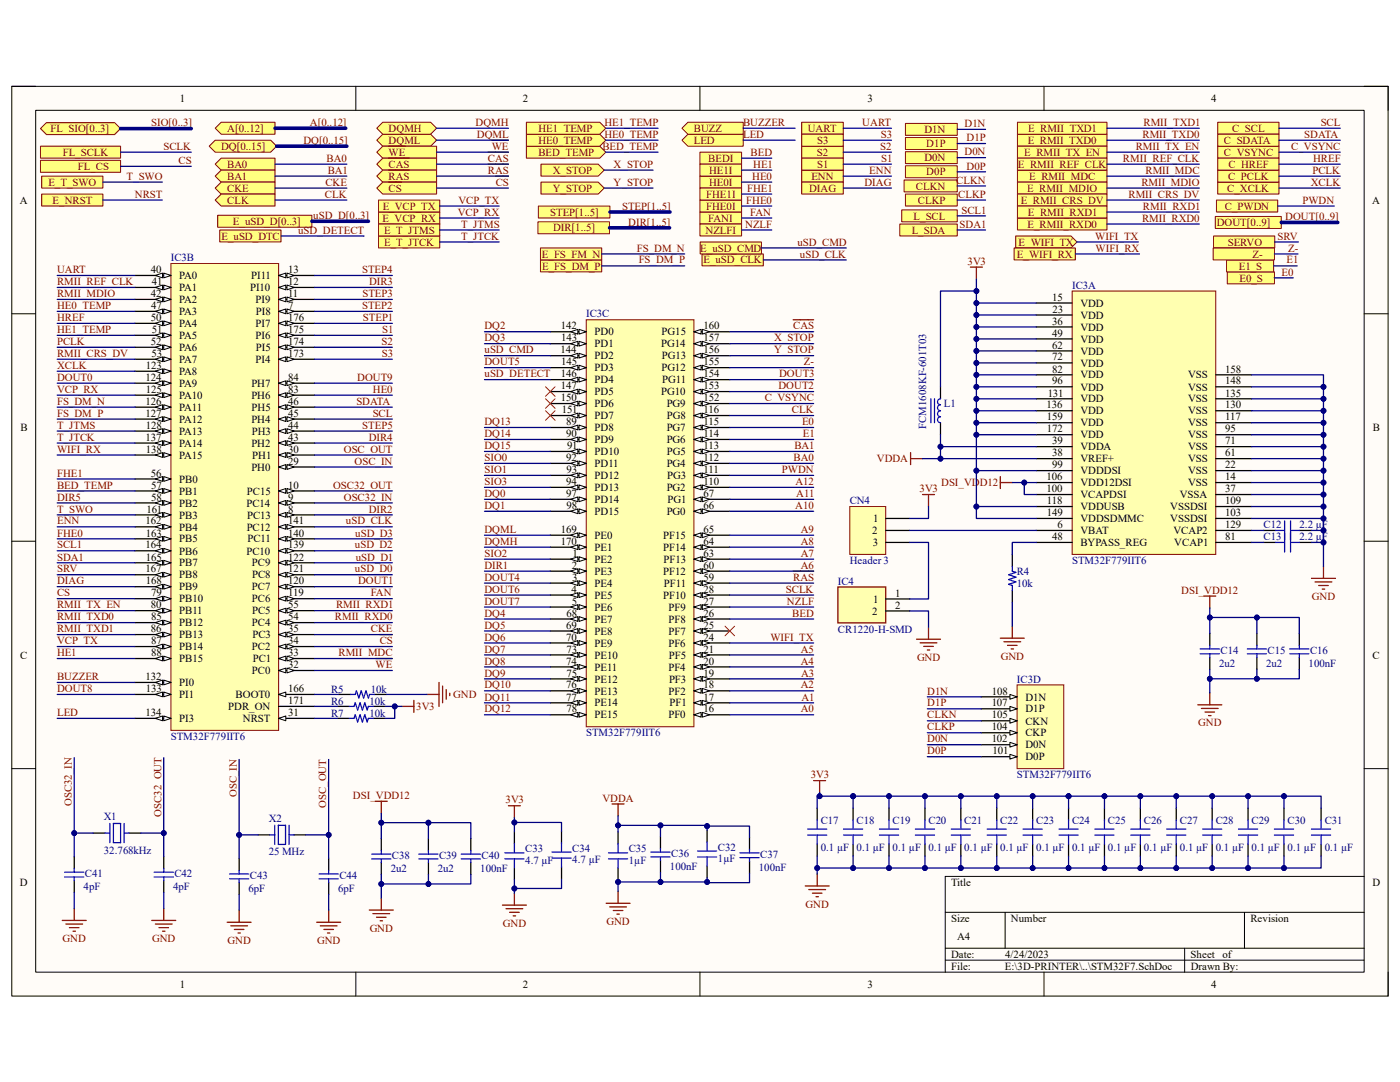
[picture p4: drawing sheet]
<svg xmlns="http://www.w3.org/2000/svg" width="279mm" height="216mm" viewBox="0 0 279 216" stroke-linecap="round" stroke-linejoin="round" font-family="sans-serif">
<defs><g id="words">
<g font-size="2.2">
<text x="35.9" y="20.4">1</text>
<text x="104.4" y="20.4">2</text>
<text x="173.1" y="20.4">3</text>
<text x="241.7" y="20.4">4</text>
<text x="3.9" y="40.6">A</text>
<text x="273.9" y="40.6">A</text>
<text x="30.1" y="54.5">40</text>
<text x="30.1" y="59.3">42</text>
<text x="30.3" y="56.9">41</text>
<text x="35.8" y="55.7">PA0</text>
<text x="35.8" y="58.1">PA1</text>
<text x="49.9" y="58.1">PI10</text>
<text x="50.1" y="55.7">PI11</text>
<text x="57.5" y="59.3">11</text>
<text x="57.5" y="56.9">12</text>
<text x="57.5" y="54.5">13</text>
<text x="210" y="60">15</text>
<text x="30.1" y="64.1">50</text>
<text x="30.1" y="61.7">47</text>
<text x="35.8" y="60.5">PA2</text>
<text x="35.8" y="62.9">PA3</text>
<text x="35.8" y="65.2">PA4</text>
<text x="51" y="65.2">PI7</text>
<text x="51" y="60.5">PI9</text>
<text x="51.1" y="62.9">PI8</text>
<text x="57.5" y="64.1">176</text>
<text x="57.5" y="61.7">7</text>
<text x="111.9" y="65.7">142</text>
<text x="140.4" y="65.7">160</text>
<text x="210" y="64.8">36</text>
<text x="210.1" y="62.4">23</text>
<text x="215.6" y="61.2">VDD</text>
<text x="215.6" y="63.6">VDD</text>
<text x="215.6" y="66">VDD</text>
<text x="30.1" y="68.8">52</text>
<text x="30.2" y="71.2">53</text>
<text x="30.3" y="66.5">51</text>
<text x="35.8" y="67.6">PA5</text>
<text x="35.8" y="70">PA6</text>
<text x="51" y="67.6">PI6</text>
<text x="51.1" y="70">PI5</text>
<text x="57.5" y="71.2">173</text>
<text x="57.5" y="68.8">174</text>
<text x="57.5" y="66.5">175</text>
<text x="111.9" y="70.5">144</text>
<text x="112" y="68.1">143</text>
<text x="118.7" y="66.9">PD0</text>
<text x="118.7" y="69.3">PD1</text>
<text x="118.7" y="71.7">PD2</text>
<text x="132" y="69.3">PG14</text>
<text x="132" y="66.9">PG15</text>
<text x="132.1" y="71.7">PG13</text>
<text x="140.4" y="70.5">156</text>
<text x="140.4" y="68.1">157</text>
<text x="210" y="67.2">49</text>
<text x="210" y="69.6">62</text>
<text x="210" y="71.9">72</text>
<text x="215.6" y="68.4">VDD</text>
<text x="215.6" y="70.7">VDD</text>
<text x="29" y="76">124</text>
<text x="29.1" y="73.6">123</text>
<text x="35.8" y="72.4">PA7</text>
<text x="35.8" y="74.8">PA8</text>
<text x="35.8" y="77.2">PA9</text>
<text x="50.2" y="77.2">PH7</text>
<text x="51" y="72.4">PI4</text>
<text x="57.5" y="76">84</text>
<text x="111.9" y="75.3">146</text>
<text x="111.9" y="77.7">147</text>
<text x="112" y="72.9">145</text>
<text x="118.7" y="74.1">PD3</text>
<text x="118.7" y="76.5">PD4</text>
<text x="132" y="74.1">PG12</text>
<text x="132.2" y="76.5">PG11</text>
<text x="140.4" y="77.7">153</text>
<text x="140.4" y="75.3">154</text>
<text x="140.4" y="72.9">155</text>
<text x="210" y="74.3">82</text>
<text x="210" y="76.7">96</text>
<text x="215.6" y="73.2">VDD</text>
<text x="215.6" y="75.5">VDD</text>
<text x="215.6" y="77.9">VDD</text>
<text x="237.1" y="77.9">VSS</text>
<text x="237.1" y="75.5">VSS</text>
<text x="244.5" y="76.7">148</text>
<text x="244.5" y="74.3">158</text>
<text x="29" y="80.8">126</text>
<text x="29" y="83.2">127</text>
<text x="29.1" y="78.4">125</text>
<text x="35.8" y="79.6">PA10</text>
<text x="35.8" y="82">PA11</text>
<text x="50.2" y="79.6">PH6</text>
<text x="50.2" y="82">PH5</text>
<text x="57.5" y="83.2">45</text>
<text x="57.5" y="80.8">46</text>
<text x="57.5" y="78.4">83</text>
<text x="111.9" y="80.1">150</text>
<text x="112.1" y="82.5">151</text>
<text x="118.7" y="78.9">PD5</text>
<text x="118.7" y="81.3">PD6</text>
<text x="118.7" y="83.7">PD7</text>
<text x="132" y="78.9">PG10</text>
<text x="133.1" y="81.3">PG9</text>
<text x="133.1" y="83.7">PG8</text>
<text x="140.4" y="82.5">116</text>
<text x="140.4" y="80.1">152</text>
<text x="208.9" y="81.5">136</text>
<text x="208.9" y="83.9">159</text>
<text x="209.1" y="79.1">131</text>
<text x="215.6" y="80.3">VDD</text>
<text x="215.6" y="82.7">VDD</text>
<text x="237.1" y="82.7">VSS</text>
<text x="237.1" y="80.3">VSS</text>
<text x="244.5" y="83.9">117</text>
<text x="244.5" y="81.5">130</text>
<text x="244.5" y="79.1">135</text>
<text x="4.1" y="86">B</text>
<text x="29" y="87.9">137</text>
<text x="29.1" y="85.6">128</text>
<text x="35.8" y="84.4">PA12</text>
<text x="35.8" y="86.7">PA13</text>
<text x="35.8" y="89.2">PA14</text>
<text x="50.2" y="89.2">PH2</text>
<text x="50.2" y="84.4">PH4</text>
<text x="50.2" y="86.7">PH3</text>
<text x="57.5" y="87.9">43</text>
<text x="57.5" y="85.6">44</text>
<text x="113" y="84.8">89</text>
<text x="113" y="87.2">90</text>
<text x="113.2" y="89.6">91</text>
<text x="118.7" y="86">PD8</text>
<text x="118.7" y="88.4">PD9</text>
<text x="133.1" y="88.4">PG6</text>
<text x="133.1" y="86">PG7</text>
<text x="140.4" y="89.6">113</text>
<text x="140.4" y="87.2">114</text>
<text x="140.4" y="84.8">115</text>
<text x="208.9" y="86.3">172</text>
<text x="210" y="88.6">39</text>
<text x="215.6" y="85.1">VDD</text>
<text x="215.6" y="87.5">VDD</text>
<text x="215.6" y="89.9">VDDA</text>
<text x="237.1" y="89.9">VSS</text>
<text x="237.1" y="87.5">VSS</text>
<text x="237.1" y="85.1">VSS</text>
<text x="244.5" y="88.6">71</text>
<text x="244.5" y="86.3">95</text>
<text x="274" y="86">B</text>
<text x="29.1" y="90.3">138</text>
<text x="30.1" y="95.1">56</text>
<text x="35.8" y="91.5">PA15</text>
<text x="50.2" y="93.9">PH0</text>
<text x="50.3" y="91.5">PH1</text>
<text x="57.5" y="92.7">29</text>
<text x="57.5" y="90.3">30</text>
<text x="113" y="92">92</text>
<text x="113.1" y="94.4">93</text>
<text x="118.7" y="90.8">PD10</text>
<text x="118.7" y="93.2">PD11</text>
<text x="118.7" y="95.6">PD12</text>
<text x="133.1" y="93.2">PG4</text>
<text x="133.1" y="90.8">PG5</text>
<text x="133.1" y="95.6">PG3</text>
<text x="140.4" y="94.4">111</text>
<text x="140.4" y="92">112</text>
<text x="208.9" y="95.8">106</text>
<text x="210" y="93.4">99</text>
<text x="210" y="91.1">38</text>
<text x="215.6" y="92.2">VREF+</text>
<text x="215.6" y="94.6">VDDDSI</text>
<text x="237.1" y="94.6">VSS</text>
<text x="237.1" y="92.2">VSS</text>
<text x="244.5" y="95.8">14</text>
<text x="244.5" y="93.4">22</text>
<text x="244.5" y="91.1">61</text>
<text x="30.1" y="97.5">57</text>
<text x="30.1" y="99.9">58</text>
<text x="35.8" y="96.3">PB0</text>
<text x="35.8" y="98.7">PB1</text>
<text x="35.8" y="101.1">PB2</text>
<text x="49.2" y="101.1">PC14</text>
<text x="49.3" y="98.7">PC15</text>
<text x="57.5" y="99.9">9</text>
<text x="57.5" y="97.5">10</text>
<text x="113" y="96.8">94</text>
<text x="113" y="99.2">97</text>
<text x="113" y="101.6">98</text>
<text x="118.7" y="98">PD13</text>
<text x="118.7" y="100.4">PD14</text>
<text x="133.1" y="98">PG2</text>
<text x="133.2" y="100.4">PG1</text>
<text x="140.4" y="101.6">66</text>
<text x="140.4" y="99.2">67</text>
<text x="140.4" y="96.8">110</text>
<text x="208.9" y="98.2">100</text>
<text x="208.9" y="100.6">118</text>
<text x="215.6" y="97">VDD12DSI</text>
<text x="215.6" y="99.4">VCAPDSI</text>
<text x="215.6" y="101.8">VDDUSB</text>
<text x="233.6" y="101.8">VSSDSI</text>
<text x="235.5" y="99.4">VSSA</text>
<text x="237.1" y="97">VSS</text>
<text x="244.5" y="100.6">109</text>
<text x="244.5" y="98.2">37</text>
<text x="29" y="104.6">162</text>
<text x="29.1" y="107.1">163</text>
<text x="29.2" y="102.3">161</text>
<text x="35.8" y="103.5">PB3</text>
<text x="35.8" y="105.9">PB4</text>
<text x="49.2" y="105.9">PC12</text>
<text x="49.3" y="103.5">PC13</text>
<text x="57.5" y="107.1">140</text>
<text x="57.5" y="104.6">141</text>
<text x="57.5" y="102.3">8</text>
<text x="111.9" y="106.3">169</text>
<text x="118.7" y="102.7">PD15</text>
<text x="118.7" y="107.5">PE0</text>
<text x="132.4" y="107.5">PF15</text>
<text x="133.1" y="102.7">PG0</text>
<text x="140.4" y="106.3">65</text>
<text x="174.1" y="106.6">2</text>
<text x="174.2" y="104.2">1</text>
<text x="208.9" y="103">149</text>
<text x="210" y="107.8">48</text>
<text x="211" y="105.4">6</text>
<text x="215.6" y="104.2">VDDSDMMC</text>
<text x="215.6" y="106.6">VBAT</text>
<text x="233.6" y="104.2">VSSDSI</text>
<text x="234.2" y="106.6">VCAP2</text>
<text x="244.5" y="107.8">81</text>
<text x="244.5" y="105.4">129</text>
<text x="244.5" y="103">103</text>
<text x="29" y="109.4">164</text>
<text x="29.1" y="111.8">165</text>
<text x="35.8" y="108.2">PB5</text>
<text x="35.8" y="110.7">PB6</text>
<text x="35.8" y="113">PB7</text>
<text x="49.2" y="110.7">PC10</text>
<text x="49.4" y="108.2">PC11</text>
<text x="50.3" y="113">PC9</text>
<text x="57.5" y="111.8">122</text>
<text x="57.5" y="109.4">139</text>
<text x="111.9" y="108.7">170</text>
<text x="114.1" y="113.5">2</text>
<text x="114.3" y="111.1">1</text>
<text x="118.7" y="109.9">PE1</text>
<text x="118.7" y="112.3">PE2</text>
<text x="132.3" y="109.9">PF14</text>
<text x="132.4" y="112.3">PF13</text>
<text x="140.4" y="113.5">60</text>
<text x="140.4" y="111.1">63</text>
<text x="140.4" y="108.7">64</text>
<text x="174.2" y="109">3</text>
<text x="215.6" y="109">BYPASS_REG</text>
<text x="234.4" y="109">VCAP1</text>
<text x="29" y="114.2">167</text>
<text x="29.1" y="116.6">168</text>
<text x="30.1" y="119">79</text>
<text x="35.8" y="115.4">PB8</text>
<text x="35.8" y="117.8">PB9</text>
<text x="50.3" y="117.8">PC7</text>
<text x="50.3" y="115.4">PC8</text>
<text x="57.5" y="119">119</text>
<text x="57.5" y="116.6">120</text>
<text x="57.5" y="114.2">121</text>
<text x="114" y="118.3">4</text>
<text x="114.2" y="115.9">3</text>
<text x="118.7" y="114.7">PE3</text>
<text x="118.7" y="117.1">PE4</text>
<text x="118.7" y="119.5">PE5</text>
<text x="132.3" y="119.5">PF10</text>
<text x="132.3" y="114.7">PF12</text>
<text x="132.5" y="117.1">PF11</text>
<text x="140.4" y="118.3">28</text>
<text x="140.4" y="115.9">59</text>
<text x="178.6" y="119">1</text>
<text x="30.1" y="121.4">80</text>
<text x="30.2" y="123.8">85</text>
<text x="35.8" y="120.2">PB10</text>
<text x="35.8" y="122.6">PB11</text>
<text x="35.8" y="125">PB12</text>
<text x="50.3" y="125">PC4</text>
<text x="50.3" y="120.2">PC6</text>
<text x="50.3" y="122.6">PC5</text>
<text x="57.5" y="123.8">54</text>
<text x="57.5" y="121.4">55</text>
<text x="113" y="125.4">69</text>
<text x="113" y="123.1">68</text>
<text x="114.1" y="120.6">5</text>
<text x="118.7" y="121.9">PE6</text>
<text x="118.7" y="124.2">PE7</text>
<text x="133.4" y="124.2">PF8</text>
<text x="133.4" y="121.9">PF9</text>
<text x="140.4" y="125.4">25</text>
<text x="140.4" y="123.1">26</text>
<text x="140.4" y="120.6">27</text>
<text x="174.1" y="122.6">2</text>
<text x="174.2" y="120.3">1</text>
<text x="178.6" y="121.5">2</text>
<text x="4" y="131.4">C</text>
<text x="30.1" y="126.2">86</text>
<text x="30.1" y="128.6">87</text>
<text x="30.1" y="130.9">88</text>
<text x="35.8" y="127.3">PB13</text>
<text x="35.8" y="129.8">PB14</text>
<text x="50.3" y="129.8">PC2</text>
<text x="50.4" y="127.3">PC3</text>
<text x="57.5" y="130.9">33</text>
<text x="57.5" y="128.6">34</text>
<text x="57.5" y="126.2">35</text>
<text x="113" y="127.8">70</text>
<text x="113.1" y="130.2">73</text>
<text x="118.7" y="126.7">PE8</text>
<text x="118.7" y="129">PE9</text>
<text x="118.7" y="131.4">PE10</text>
<text x="133.4" y="129">PF6</text>
<text x="133.4" y="126.7">PF7</text>
<text x="133.5" y="131.4">PF5</text>
<text x="140.4" y="130.2">21</text>
<text x="140.4" y="127.8">24</text>
<text x="273.9" y="131.4">C</text>
<text x="29" y="135.7">132</text>
<text x="35.8" y="132.1">PB15</text>
<text x="35.8" y="136.9">PI0</text>
<text x="50.3" y="134.5">PC0</text>
<text x="50.5" y="132.1">PC1</text>
<text x="57.5" y="133.3">32</text>
<text x="113" y="132.6">74</text>
<text x="113" y="137.4">76</text>
<text x="113.1" y="135">75</text>
<text x="118.7" y="133.8">PE11</text>
<text x="118.7" y="136.2">PE12</text>
<text x="133.4" y="133.8">PF4</text>
<text x="133.5" y="136.2">PF3</text>
<text x="140.4" y="137.4">18</text>
<text x="140.4" y="135">19</text>
<text x="140.4" y="132.6">20</text>
<text x="29" y="142.9">134</text>
<text x="29.1" y="138.1">133</text>
<text x="35.8" y="139.3">PI1</text>
<text x="45.6" y="141.7">PDR_ON</text>
<text x="47" y="139.3">BOOT0</text>
<text x="57.5" y="142.9">31</text>
<text x="57.5" y="140.5">171</text>
<text x="57.5" y="138.1">166</text>
<text x="113" y="139.8">77</text>
<text x="113" y="142.2">78</text>
<text x="118.7" y="138.6">PE13</text>
<text x="118.7" y="141">PE14</text>
<text x="118.7" y="143.3">PE15</text>
<text x="133.4" y="143.3">PF0</text>
<text x="133.4" y="138.6">PF2</text>
<text x="133.6" y="141">PF1</text>
<text x="140.4" y="142.2">16</text>
<text x="140.4" y="139.8">17</text>
<text x="197.9" y="141">107</text>
<text x="198" y="138.6">108</text>
<text x="198" y="143.3">105</text>
<text x="204.6" y="139.8">D1N</text>
<text x="204.6" y="142.2">D1P</text>
<text x="35.8" y="144.1">PI3</text>
<text x="48.5" y="144.1">NRST</text>
<text x="197.9" y="145.8">104</text>
<text x="197.9" y="148.1">102</text>
<text x="204.6" y="144.6">CKN</text>
<text x="204.6" y="146.9">CKP</text>
<text x="204.6" y="149.4">D0N</text>
<text x="198.1" y="150.5">101</text>
<text x="204.6" y="151.7">D0P</text>
<text x="4" y="176.8">D</text>
<text x="189.8" y="176.8">Title</text>
<text x="273.9" y="176.8">D</text>
<text x="189.8" y="184">Size</text>
<text x="201.8" y="184">Number</text>
<text x="249.6" y="184">Revision</text>
<text x="189.8" y="191.1">Date:</text>
<text x="191" y="187.5">A4</text>
<text x="200.6" y="191.1">4/24/2023</text>
<text x="237.6" y="191.1">Sheet</text>
<text x="244" y="191.1">of</text>
<text x="35.9" y="197.1">1</text>
<text x="104.4" y="197.1">2</text>
<text x="173.1" y="197.1">3</text>
<text x="189.8" y="193.5">File:</text>
<text x="200.6" y="193.5">E:\3D-PRINTER\..\STM32F7.SchDoc</text>
<text x="237.6" y="193.5">Drawn By:</text>
<text x="241.7" y="197.1">4</text>
</g>
<g font-size="2.2" fill="#800000">
<text x="10.1" y="26.4">FL_SIO[0..3]</text>
<text x="30.2" y="25.2">SIO[0..3]</text>
<text x="32.6" y="29.9">SCLK</text>
<text x="44.1" y="29.9">DQ[0..15]</text>
<text x="45.3" y="26.3">A[0..12]</text>
<text x="60.5" y="28.7">DQ[0..15]</text>
<text x="61.8" y="25.1">A[0..12]</text>
<text x="77.6" y="28.7">DQML</text>
<text x="77.6" y="26.3">DQMH</text>
<text x="94.9" y="25.1">DQMH</text>
<text x="95.2" y="27.5">DQML</text>
<text x="98.1" y="29.9">WE</text>
<text x="107.4" y="28.7">HE0_TEMP</text>
<text x="107.4" y="26.3">HE1_TEMP</text>
<text x="120.2" y="29.9">BED_TEMP</text>
<text x="120.6" y="25.1">HE1_TEMP</text>
<text x="120.6" y="27.5">HE0_TEMP</text>
<text x="138.5" y="28.7">LED</text>
<text x="138.5" y="26.3">BUZZ</text>
<text x="148.3" y="25.1">BUZZER</text>
<text x="148.3" y="27.5">LED</text>
<text x="161.2" y="26.3">UART</text>
<text x="163.1" y="28.7">S3</text>
<text x="172.1" y="25.1">UART</text>
<text x="175.7" y="29.9">S2</text>
<text x="175.8" y="27.5">S3</text>
<text x="184.5" y="26.5">D1N</text>
<text x="184.9" y="29.4">D1P</text>
<text x="192.5" y="25.4">D1N</text>
<text x="192.9" y="28.2">D1P</text>
<text x="205.1" y="28.7">E_RMII_TXD0</text>
<text x="205.2" y="26.3">E_RMII_TXD1</text>
<text x="226.7" y="29.9">RMII_TX_EN</text>
<text x="228" y="27.5">RMII_TXD0</text>
<text x="228.2" y="25.1">RMII_TXD1</text>
<text x="244.3" y="28.7">C_SDATA</text>
<text x="245.9" y="26.3">C_SCL</text>
<text x="257.7" y="29.9">C_VSYNC</text>
<text x="260.3" y="27.5">SDATA</text>
<text x="263.6" y="25.1">SCL</text>
<text x="12.5" y="31.1">FL_SCLK</text>
<text x="15.5" y="33.9">FL_CS</text>
<text x="25.3" y="35.9">T_SWO</text>
<text x="35.6" y="32.7">CS</text>
<text x="45.3" y="33.5">BA0</text>
<text x="45.3" y="35.9">BA1</text>
<text x="65.2" y="32.3">BA0</text>
<text x="65.4" y="34.7">BA1</text>
<text x="77.6" y="31.1">WE</text>
<text x="77.6" y="33.5">CAS</text>
<text x="77.6" y="35.9">RAS</text>
<text x="97.4" y="32.3">CAS</text>
<text x="97.4" y="34.7">RAS</text>
<text x="107.4" y="31.1">BED_TEMP</text>
<text x="110.3" y="34.7">X_STOP</text>
<text x="122.5" y="33.5">X_STOP</text>
<text x="141.4" y="32.3">BEDI</text>
<text x="141.5" y="34.7">HE1I</text>
<text x="149.8" y="31.1">BED</text>
<text x="150.1" y="35.9">HE0</text>
<text x="150.3" y="33.5">HE1</text>
<text x="161.9" y="35.9">ENN</text>
<text x="163" y="31.1">S2</text>
<text x="163.1" y="33.5">S1</text>
<text x="173.5" y="34.7">ENN</text>
<text x="175.9" y="32.3">S1</text>
<text x="184.5" y="32.2">D0N</text>
<text x="184.9" y="35">D0P</text>
<text x="192.5" y="31">D0N</text>
<text x="192.9" y="33.8">D0P</text>
<text x="203.2" y="33.5">E_RMII_REF_CLK</text>
<text x="204.4" y="31.1">E_RMII_TX_EN</text>
<text x="205.4" y="35.9">E_RMII_MDC</text>
<text x="224.1" y="32.3">RMII_REF_CLK</text>
<text x="228.6" y="34.7">RMII_MDC</text>
<text x="244.3" y="31.1">C_VSYNC</text>
<text x="245.1" y="35.9">C_PCLK</text>
<text x="245.2" y="33.5">C_HREF</text>
<text x="261.9" y="34.7">PCLK</text>
<text x="262" y="32.3">HREF</text>
<text x="9.7" y="37.1">E_T_SWO</text>
<text x="10.5" y="40.6">E_NRST</text>
<text x="26.9" y="39.5">NRST</text>
<text x="45.3" y="38.3">CKE</text>
<text x="45.3" y="40.6">CLK</text>
<text x="64.9" y="39.5">CLK</text>
<text x="64.9" y="37.1">CKE</text>
<text x="76.4" y="41.9">E_VCP_TX</text>
<text x="77.6" y="38.3">CS</text>
<text x="91.5" y="40.6">VCP_TX</text>
<text x="98.9" y="37.1">CS</text>
<text x="110.3" y="38.3">Y_STOP</text>
<text x="122.5" y="37.1">Y_STOP</text>
<text x="124.2" y="41.9">STEP[1..5]</text>
<text x="140.9" y="41.9">FHE0I</text>
<text x="140.9" y="39.5">FHE1I</text>
<text x="141.5" y="37.1">HE0I</text>
<text x="148.9" y="40.6">FHE0</text>
<text x="149.1" y="38.3">FHE1</text>
<text x="161.5" y="38.3">DIAG</text>
<text x="172.5" y="37.1">DIAG</text>
<text x="182.8" y="37.8">CLKN</text>
<text x="183.2" y="40.6">CLKP</text>
<text x="190.8" y="36.6">CLKN</text>
<text x="191.2" y="39.5">CLKP</text>
<text x="203.7" y="40.6">E_RMII_CRS_DV</text>
<text x="205" y="38.3">E_RMII_MDIO</text>
<text x="225.2" y="39.5">RMII_CRS_DV</text>
<text x="227.8" y="37.1">RMII_MDIO</text>
<text x="228.1" y="41.9">RMII_RXD1</text>
<text x="244.4" y="41.9">C_PWDN</text>
<text x="244.9" y="38.3">C_XCLK</text>
<text x="259.9" y="40.6">PWDN</text>
<text x="261.6" y="37.1">XCLK</text>
<text x="44.2" y="47.8">E_uSD_DTC</text>
<text x="46.5" y="44.9">E_uSD_D[0..3]</text>
<text x="59.5" y="46.6">uSD_DETECT</text>
<text x="62.5" y="43.7">uSD_D[0..3]</text>
<text x="76.3" y="44.2">E_VCP_RX</text>
<text x="76.7" y="46.6">E_T_JTMS</text>
<text x="91.4" y="43.1">VCP_RX</text>
<text x="92" y="45.4">T_JTMS</text>
<text x="92" y="47.8">T_JTCK</text>
<text x="109.8" y="43.1">STEP[1..5]</text>
<text x="110.4" y="46.2">DIR[1..5]</text>
<text x="125.4" y="45">DIR[1..5]</text>
<text x="140.8" y="46.6">NZLFI</text>
<text x="141.4" y="44.2">FANI</text>
<text x="148.7" y="45.4">NZLF</text>
<text x="149.7" y="43.1">FAN</text>
<text x="181.9" y="46.6">L_SDA</text>
<text x="182.3" y="43.8">L_SCL</text>
<text x="191.5" y="45.4">SDA1</text>
<text x="191.9" y="42.6">SCL1</text>
<text x="205.1" y="45.4">E_RMII_RXD0</text>
<text x="205.1" y="43.1">E_RMII_RXD1</text>
<text x="218.6" y="47.8">WIFI_TX</text>
<text x="227.9" y="44.2">RMII_RXD0</text>
<text x="242.8" y="45.1">DOUT[0..9]</text>
<text x="254.9" y="47.8">SRV</text>
<text x="256.5" y="43.9">DOUT[0..9]</text>
<text x="76.7" y="49">E_T_JTCK</text>
<text x="108.2" y="51.4">E_FS_FM_N</text>
<text x="108.2" y="53.8">E_FS_DM_P</text>
<text x="127.1" y="50.2">FS_DM_N</text>
<text x="127.5" y="52.6">FS_DM_P</text>
<text x="139.7" y="50.2">E_uSD_CMD</text>
<text x="140.4" y="52.6">E_uSD_CLK</text>
<text x="159.1" y="49">uSD_CMD</text>
<text x="159.6" y="51.4">uSD_CLK</text>
<text x="193.1" y="52.8">3V3</text>
<text x="202.9" y="51.4">E_WIFI_RX</text>
<text x="203.3" y="49">E_WIFI_TX</text>
<text x="218.7" y="50.2">WIFI_RX</text>
<text x="245" y="49">SERVO</text>
<text x="247.2" y="53.8">E1_S</text>
<text x="250" y="51.4">Z-</text>
<text x="256.8" y="52.6">E1</text>
<text x="257.1" y="50.2">Z-</text>
<text x="11.4" y="54.5">UART</text>
<text x="11.4" y="56.9">RMII_REF_CLK</text>
<text x="11.4" y="59.3">RMII_MDIO</text>
<text x="72.3" y="54.5">STEP4</text>
<text x="72.3" y="59.3">STEP3</text>
<text x="73.7" y="56.9">DIR3</text>
<text x="247.4" y="56.2">E0_S</text>
<text x="255.8" y="55">E0</text>
<text x="11.4" y="61.7">HE0_TEMP</text>
<text x="11.4" y="64.1">HREF</text>
<text x="72.3" y="61.7">STEP2</text>
<text x="72.4" y="64.1">STEP1</text>
<text x="96.7" y="65.7">DQ2</text>
<text x="158.3" y="65.7">CAS</text>
<text x="11.4" y="66.5">HE1_TEMP</text>
<text x="11.4" y="68.8">PCLK</text>
<text x="11.4" y="71.2">RMII_CRS_DV</text>
<text x="76.1" y="68.8">S2</text>
<text x="76.2" y="71.2">S3</text>
<text x="76.3" y="66.5">S1</text>
<text x="96.7" y="68.1">DQ3</text>
<text x="96.7" y="70.5">uSD_CMD</text>
<text x="154.5" y="68.1">X_STOP</text>
<text x="154.5" y="70.5">Y_STOP</text>
<text x="11.4" y="73.6">XCLK</text>
<text x="11.4" y="76">DOUT0</text>
<text x="71.3" y="76">DOUT9</text>
<text x="96.7" y="72.9">DOUT5</text>
<text x="96.7" y="75.3">uSD_DETECT</text>
<text x="155.4" y="77.7">DOUT2</text>
<text x="155.5" y="75.3">DOUT3</text>
<text x="160.4" y="72.9">Z-</text>
<text x="11.4" y="78.4">VCP_RX</text>
<text x="11.4" y="80.8">FS_DM_N</text>
<text x="11.4" y="83.2">FS_DM_P</text>
<text x="71.1" y="80.8">SDATA</text>
<text x="74.4" y="83.2">SCL</text>
<text x="74.4" y="78.4">HE0</text>
<text x="152.6" y="80.1">C_VSYNC</text>
<text x="158" y="82.5">CLK</text>
<text x="11.4" y="85.6">T_JTMS</text>
<text x="11.4" y="87.9">T_JTCK</text>
<text x="72.3" y="85.6">STEP5</text>
<text x="73.6" y="87.9">DIR4</text>
<text x="96.7" y="84.8">DQ13</text>
<text x="96.7" y="87.2">DQ14</text>
<text x="96.7" y="89.6">DQ15</text>
<text x="158.5" y="89.6">BA1</text>
<text x="160.1" y="84.8">E0</text>
<text x="160.2" y="87.2">E1</text>
<text x="11.4" y="90.3">WIFI_RX</text>
<text x="11.4" y="95.1">FHE1</text>
<text x="68.6" y="90.3">OSC_OUT</text>
<text x="70.8" y="92.7">OSC_IN</text>
<text x="96.7" y="92">SIO0</text>
<text x="96.7" y="94.4">SIO1</text>
<text x="156" y="94.4">PWDN</text>
<text x="158.4" y="92">BA0</text>
<text x="175" y="92.2">VDDA</text>
<text x="11.4" y="97.5">BED_TEMP</text>
<text x="11.4" y="99.9">DIR5</text>
<text x="66.5" y="97.5">OSC32_OUT</text>
<text x="68.6" y="99.9">OSC32_IN</text>
<text x="96.7" y="96.8">SIO3</text>
<text x="96.7" y="99.2">DQ0</text>
<text x="96.7" y="101.6">DQ1</text>
<text x="158.7" y="101.6">A10</text>
<text x="158.7" y="96.8">A12</text>
<text x="158.9" y="99.2">A11</text>
<text x="183.5" y="98.2">3V3</text>
<text x="187.8" y="97">DSI_VDD12</text>
<text x="11.4" y="102.3">T_SWO</text>
<text x="11.4" y="104.6">ENN</text>
<text x="11.4" y="107.1">FHE0</text>
<text x="69" y="104.6">uSD_CLK</text>
<text x="70.9" y="107.1">uSD_D3</text>
<text x="73.6" y="102.3">DIR2</text>
<text x="96.7" y="106.3">DQML</text>
<text x="159.8" y="106.3">A9</text>
<text x="11.4" y="109.4">SCL1</text>
<text x="11.4" y="111.8">SDA1</text>
<text x="70.8" y="109.4">uSD_D2</text>
<text x="71" y="111.8">uSD_D1</text>
<text x="96.7" y="108.7">DQMH</text>
<text x="96.7" y="111.1">SIO2</text>
<text x="96.7" y="113.5">DIR1</text>
<text x="159.8" y="111.1">A7</text>
<text x="159.8" y="113.5">A6</text>
<text x="159.9" y="108.7">A8</text>
<text x="11.4" y="114.2">SRV</text>
<text x="11.4" y="116.6">DIAG</text>
<text x="11.4" y="119">CS</text>
<text x="70.8" y="114.2">uSD_D0</text>
<text x="71.5" y="116.6">DOUT1</text>
<text x="74" y="119">FAN</text>
<text x="96.7" y="115.9">DOUT4</text>
<text x="96.7" y="118.3">DOUT6</text>
<text x="156.8" y="118.3">SCLK</text>
<text x="158.3" y="115.9">RAS</text>
<text x="235.8" y="118.5">DSI_VDD12</text>
<text x="261.8" y="119.7">GND</text>
<text x="11.4" y="121.4">RMII_TX_EN</text>
<text x="11.4" y="123.8">RMII_TXD0</text>
<text x="66.8" y="123.8">RMII_RXD0</text>
<text x="67.1" y="121.4">RMII_RXD1</text>
<text x="96.7" y="120.6">DOUT7</text>
<text x="96.7" y="123.1">DQ4</text>
<text x="96.7" y="125.4">DQ5</text>
<text x="157.1" y="120.6">NZLF</text>
<text x="158.1" y="123.1">BED</text>
<text x="11.4" y="126.2">RMII_TXD1</text>
<text x="11.4" y="128.6">VCP_TX</text>
<text x="11.4" y="130.9">HE1</text>
<text x="67.6" y="130.9">RMII_MDC</text>
<text x="74" y="126.2">CKE</text>
<text x="75.8" y="128.6">CS</text>
<text x="96.7" y="127.8">DQ6</text>
<text x="96.7" y="130.2">DQ7</text>
<text x="153.8" y="127.8">WIFI_TX</text>
<text x="159.9" y="130.2">A5</text>
<text x="183" y="131.9">GND</text>
<text x="199.7" y="131.7">GND</text>
<text x="11.4" y="135.7">BUZZER</text>
<text x="75" y="133.3">WE</text>
<text x="96.7" y="132.6">DQ8</text>
<text x="96.7" y="135">DQ9</text>
<text x="96.7" y="137.4">DQ10</text>
<text x="159.8" y="132.6">A4</text>
<text x="159.8" y="137.4">A2</text>
<text x="159.9" y="135">A3</text>
<text x="11.4" y="138.1">DOUT8</text>
<text x="11.4" y="142.9">LED</text>
<text x="83.1" y="141.7">3V3</text>
<text x="90.5" y="139.3">GND</text>
<text x="96.7" y="139.8">DQ11</text>
<text x="96.7" y="142.2">DQ12</text>
<text x="159.8" y="142.2">A0</text>
<text x="160" y="139.8">A1</text>
<text x="185" y="138.6">D1N</text>
<text x="185" y="141">D1P</text>
<text x="185" y="143.3">CLKN</text>
<text x="185" y="145.8">CLKP</text>
<text x="185" y="148.1">D0N</text>
<text x="239.1" y="144.9">GND</text>
<text x="161.8" y="155.3">3V3</text>
<text x="185" y="150.5">D0P</text>
<text x="14.4" y="160.9" transform="rotate(-90 14.4 160.9)">OSC32_IN</text>
<text x="47.2" y="159" transform="rotate(-90 47.2 159)">OSC_IN</text>
<text x="65.1" y="161.2" transform="rotate(-90 65.1 161.2)">OSC_OUT</text>
<text x="70.4" y="159.4">DSI_VDD12</text>
<text x="100.9" y="160.3">3V3</text>
<text x="120.2" y="160">VDDA</text>
<text x="32.2" y="163" transform="rotate(-90 32.2 163)">OSC32_OUT</text>
<text x="73.8" y="185.9">GND</text>
<text x="100.4" y="184.9">GND</text>
<text x="121" y="184.6">GND</text>
<text x="160.8" y="181.1">GND</text>
<text x="12.5" y="188">GND</text>
<text x="30.4" y="188">GND</text>
<text x="45.4" y="188.3">GND</text>
<text x="63.3" y="188.3">GND</text>
</g>
<g font-size="2.2" fill="#000080">
<text x="34.1" y="52.1">IC3B</text>
<text x="214" y="57.6">IC3A</text>
<text x="117" y="63.3">IC3C</text>
<text x="188.4" y="81.3">L1</text>
<text x="184.8" y="85.6" transform="rotate(-90 184.8 85.6)">FCM1608KF-601T03</text>
<text x="169.6" y="100.6">CN4</text>
<text x="252.2" y="105.4">C12</text>
<text x="252.2" y="107.8">C13</text>
<text x="259.3" y="105.4">2.2 µF</text>
<text x="259.3" y="107.8">2.2 µF</text>
<text x="169.6" y="112.6">Header 3</text>
<text x="214" y="112.6">STM32F779IIT6</text>
<text x="167.2" y="116.7">IC4</text>
<text x="202.9" y="117.1">10k</text>
<text x="202.9" y="114.7">R4</text>
<text x="167.2" y="126.2">CR1220-H-SMD</text>
<text x="243.6" y="130.5">C14</text>
<text x="253" y="130.5">C15</text>
<text x="261.5" y="130.5">C16</text>
<text x="202.9" y="136.2">IC3D</text>
<text x="243.3" y="133.1">2u2</text>
<text x="252.7" y="133.1">2u2</text>
<text x="261.2" y="133.1">100nF</text>
<text x="66.1" y="140.7">R6</text>
<text x="66.1" y="143.1">R7</text>
<text x="66.1" y="138.3">R5</text>
<text x="73.7" y="140.7">10k</text>
<text x="73.7" y="143.1">10k</text>
<text x="74" y="138.3">10k</text>
<text x="34.1" y="147.7">STM32F779IIT6</text>
<text x="117" y="146.9">STM32F779IIT6</text>
<text x="202.9" y="155.3">STM32F779IIT6</text>
<text x="20.7" y="163.6">X1</text>
<text x="53.6" y="164">X2</text>
<text x="163.8" y="164.4">C17</text>
<text x="170.9" y="164.4">C18</text>
<text x="178.1" y="164.4">C19</text>
<text x="185.3" y="164.4">C20</text>
<text x="192.4" y="164.4">C21</text>
<text x="199.6" y="164.4">C22</text>
<text x="206.8" y="164.4">C23</text>
<text x="214" y="164.4">C24</text>
<text x="221.1" y="164.4">C25</text>
<text x="228.3" y="164.4">C26</text>
<text x="235.5" y="164.4">C27</text>
<text x="242.6" y="164.4">C28</text>
<text x="249.8" y="164.4">C29</text>
<text x="257" y="164.4">C30</text>
<text x="264.4" y="164.4">C31</text>
<text x="20.7" y="170.3">32.768kHz</text>
<text x="53.6" y="170.6">25 MHz</text>
<text x="78.2" y="171.4">C38</text>
<text x="87.6" y="171.4">C39</text>
<text x="96.1" y="171.4">C40</text>
<text x="104.8" y="170.1">C33</text>
<text x="104.8" y="172.5">4.7 µF</text>
<text x="114.2" y="169.9">C34</text>
<text x="114.2" y="172.3">4.7 µF</text>
<text x="125.5" y="170.1">C35</text>
<text x="125.5" y="172.5">1µF</text>
<text x="133.7" y="173.7">100nF</text>
<text x="133.9" y="171">C36</text>
<text x="143.3" y="169.7">C32</text>
<text x="143.3" y="172.1">1µF</text>
<text x="151.4" y="173.8">100nF</text>
<text x="151.7" y="171.2">C37</text>
<text x="163.8" y="169.9">0.1 µF</text>
<text x="170.9" y="169.9">0.1 µF</text>
<text x="178.1" y="169.9">0.1 µF</text>
<text x="185.3" y="169.9">0.1 µF</text>
<text x="192.4" y="169.9">0.1 µF</text>
<text x="199.6" y="169.9">0.1 µF</text>
<text x="206.8" y="169.9">0.1 µF</text>
<text x="214" y="169.9">0.1 µF</text>
<text x="221.1" y="169.9">0.1 µF</text>
<text x="228.3" y="169.9">0.1 µF</text>
<text x="235.5" y="169.9">0.1 µF</text>
<text x="242.6" y="169.9">0.1 µF</text>
<text x="249.8" y="169.9">0.1 µF</text>
<text x="257" y="169.9">0.1 µF</text>
<text x="264.4" y="169.9">0.1 µF</text>
<text x="16.7" y="177.6">4pF</text>
<text x="16.9" y="175">C41</text>
<text x="34.5" y="177.6">4pF</text>
<text x="34.8" y="175">C42</text>
<text x="49.6" y="178">6pF</text>
<text x="49.9" y="175.4">C43</text>
<text x="67.5" y="178">6pF</text>
<text x="67.7" y="175.4">C44</text>
<text x="78" y="174">2u2</text>
<text x="87.4" y="174">2u2</text>
<text x="95.8" y="174">100nF</text>
</g>
</g></defs>
<path d="M2.3 17.2h274.7v181.6h-274.7z" fill-rule="evenodd" fill="#fffcf8"/>
<path d="M2.3 17.2h274.7v181.6h-274.7z" fill="none" stroke="#000" stroke-width=".2"/>
<path d="M7.1 22h265.1v172h-265.1z" fill-rule="evenodd" fill="#fffcf8"/>
<g fill="none" stroke="#000" stroke-width=".2">
<path d="M2.3 17.2h4.8M71 17.2v4.8M139.7 17.2v4.8M208.4 17.2v4.8M272.2 17.2h4.8v4.8M7.1 22h265.1v172h-265.1zM2.3 62.6h4.8M272.2 62.6h4.8M2.3 108h4.8M272.2 108h4.8M2.3 153.4h4.8M272.2 153.4h4.8"/>
<path d="M272.2 174.9h-83.6v19.1M71 194v4.8M139.7 194v4.8M188.6 182h83.6M188.6 189.2h83.6M188.6 191.6h83.6M200.6 182v7.2M208.4 194v4.8M236.4 189.2v4.8M248.4 182v7.2M277 194v4.8"/>
</g>
<path d="M214 58.1h28.6v52.5h-28.6z" fill-rule="evenodd" fill="#ffffb0"/>
<path d="M214 58.1h28.6v52.5h-28.6z" fill="none" stroke="#800000" stroke-width=".2"/>
<g fill="none" stroke="#000" stroke-width=".25">
<path d="M206.8 60.5h7.2M206.8 62.9h7.2M206.8 65.2h7.2M206.8 67.6h7.2M206.8 70h7.2M206.8 72.4h7.2M206.8 74.8h7.2M206.8 77.2h7.2M206.8 79.6h7.2M242.6 74.8h7.2M242.6 77.2h7.2M242.6 79.6h7.2"/>
<path d="M206.8 82h7.2M206.8 84.3h7.2M206.8 86.7h7.2M206.8 89.1h7.2M206.8 91.5h7.2M206.8 93.9h7.2M206.8 96.3h7.2M206.8 98.7h7.2M242.6 82h7.2M242.6 84.3h7.2M242.6 86.7h7.2M242.6 89.1h7.2"/>
<path d="M242.6 91.5h7.2M242.6 93.9h7.2M242.6 96.3h7.2M242.6 98.7h7.2M206.8 101.1h7.2M206.8 103.5h7.2M206.8 105.8h7.2M206.8 108.2h7.2M242.6 101.1h7.2M242.6 103.5h7.2M242.6 105.8h7.2M242.6 108.2h7.2"/>
</g>
<path d="M34.1 52.6h21.5v93.1h-21.5z" fill-rule="evenodd" fill="#ffffb0"/>
<path d="M34.1 52.6h21.5v93.1h-21.5z" fill="none" stroke="#800000" stroke-width=".2"/>
<path d="M26.9 55h7.2" fill="none" stroke="#000" stroke-width=".25"/>
<path d="M32.7 54.5l1.4 .5-1.4 .4z" fill="#f8fcff"/>
<path d="M32.7 54.5l1.4 .5-1.4 .4z" fill="none" stroke="#000" stroke-width=".2"/>
<path d="M31 55l1.4-.5v.9z" fill="#f8fcff"/>
<path d="M31 55l1.4-.5v.9z" fill="none" stroke="#000" stroke-width=".2"/>
<path d="M26.9 57.4h7.2" fill="none" stroke="#000" stroke-width=".25"/>
<path d="M32.7 56.9l1.4 .5-1.4 .4z" fill="#f8fcff"/>
<path d="M32.7 56.9l1.4 .5-1.4 .4z" fill="none" stroke="#000" stroke-width=".2"/>
<path d="M31 57.4l1.4-.5v.9z" fill="#f8fcff"/>
<path d="M31 57.4l1.4-.5v.9z" fill="none" stroke="#000" stroke-width=".2"/>
<path d="M26.9 59.7h7.2" fill="none" stroke="#000" stroke-width=".25"/>
<path d="M32.7 59.3l1.4 .4-1.4 .5z" fill="#f8fcff"/>
<path d="M32.7 59.3l1.4 .4-1.4 .5z" fill="none" stroke="#000" stroke-width=".2"/>
<path d="M31 59.7l1.4-.4v.9z" fill="#f8fcff"/>
<path d="M31 59.7l1.4-.4v.9z" fill="none" stroke="#000" stroke-width=".2"/>
<path d="M26.9 62.1h7.2" fill="none" stroke="#000" stroke-width=".25"/>
<path d="M32.7 61.7l1.4 .4-1.4 .5z" fill="#f8fcff"/>
<path d="M32.7 61.7l1.4 .4-1.4 .5z" fill="none" stroke="#000" stroke-width=".2"/>
<path d="M31 62.1l1.4-.4v.9z" fill="#f8fcff"/>
<path d="M31 62.1l1.4-.4v.9z" fill="none" stroke="#000" stroke-width=".2"/>
<path d="M26.9 64.5h7.2" fill="none" stroke="#000" stroke-width=".25"/>
<path d="M32.7 64l1.4 .5-1.4 .5z" fill="#f8fcff"/>
<path d="M32.7 64l1.4 .5-1.4 .5z" fill="none" stroke="#000" stroke-width=".2"/>
<path d="M31 64.5l1.4-.5v1z" fill="#f8fcff"/>
<path d="M31 64.5l1.4-.5v1z" fill="none" stroke="#000" stroke-width=".2"/>
<path d="M26.9 66.9h7.2" fill="none" stroke="#000" stroke-width=".25"/>
<path d="M32.7 66.4l1.4 .5-1.4 .5z" fill="#f8fcff"/>
<path d="M32.7 66.4l1.4 .5-1.4 .5z" fill="none" stroke="#000" stroke-width=".2"/>
<path d="M31 66.9l1.4-.5v1z" fill="#f8fcff"/>
<path d="M31 66.9l1.4-.5v1z" fill="none" stroke="#000" stroke-width=".2"/>
<path d="M26.9 69.3h7.2" fill="none" stroke="#000" stroke-width=".25"/>
<path d="M32.7 68.8l1.4 .5-1.4 .5z" fill="#f8fcff"/>
<path d="M32.7 68.8l1.4 .5-1.4 .5z" fill="none" stroke="#000" stroke-width=".2"/>
<path d="M31 69.3l1.4-.5v1z" fill="#f8fcff"/>
<path d="M31 69.3l1.4-.5v1z" fill="none" stroke="#000" stroke-width=".2"/>
<path d="M26.9 71.7h7.2" fill="none" stroke="#000" stroke-width=".25"/>
<path d="M32.7 71.2l1.4 .5-1.4 .5z" fill="#f8fcff"/>
<path d="M32.7 71.2l1.4 .5-1.4 .5z" fill="none" stroke="#000" stroke-width=".2"/>
<path d="M31 71.7l1.4-.5v1z" fill="#f8fcff"/>
<path d="M31 71.7l1.4-.5v1z" fill="none" stroke="#000" stroke-width=".2"/>
<path d="M26.9 74.1h7.2" fill="none" stroke="#000" stroke-width=".25"/>
<path d="M32.7 73.6l1.4 .5-1.4 .5z" fill="#f8fcff"/>
<path d="M32.7 73.6l1.4 .5-1.4 .5z" fill="none" stroke="#000" stroke-width=".2"/>
<path d="M31 74.1l1.4-.5v1z" fill="#f8fcff"/>
<path d="M31 74.1l1.4-.5v1z" fill="none" stroke="#000" stroke-width=".2"/>
<path d="M26.9 76.5h7.2" fill="none" stroke="#000" stroke-width=".25"/>
<path d="M32.7 76l1.4 .5-1.4 .4z" fill="#f8fcff"/>
<path d="M32.7 76l1.4 .5-1.4 .4z" fill="none" stroke="#000" stroke-width=".2"/>
<path d="M31 76.5l1.4-.5v.9z" fill="#f8fcff"/>
<path d="M31 76.5l1.4-.5v.9z" fill="none" stroke="#000" stroke-width=".2"/>
<path d="M26.9 78.9h7.2" fill="none" stroke="#000" stroke-width=".25"/>
<path d="M32.7 78.4l1.4 .5-1.4 .4z" fill="#f8fcff"/>
<path d="M32.7 78.4l1.4 .5-1.4 .4z" fill="none" stroke="#000" stroke-width=".2"/>
<path d="M31 78.9l1.4-.5v.9z" fill="#f8fcff"/>
<path d="M31 78.9l1.4-.5v.9z" fill="none" stroke="#000" stroke-width=".2"/>
<path d="M26.9 81.2h7.2" fill="none" stroke="#000" stroke-width=".25"/>
<path d="M32.7 80.8l1.4 .4-1.4 .5z" fill="#f8fcff"/>
<path d="M32.7 80.8l1.4 .4-1.4 .5z" fill="none" stroke="#000" stroke-width=".2"/>
<path d="M31 81.2l1.4-.4v.9z" fill="#f8fcff"/>
<path d="M31 81.2l1.4-.4v.9z" fill="none" stroke="#000" stroke-width=".2"/>
<path d="M26.9 83.6h7.2" fill="none" stroke="#000" stroke-width=".25"/>
<path d="M32.7 83.2l1.4 .4-1.4 .5z" fill="#f8fcff"/>
<path d="M32.7 83.2l1.4 .4-1.4 .5z" fill="none" stroke="#000" stroke-width=".2"/>
<path d="M31 83.6l1.4-.4v.9z" fill="#f8fcff"/>
<path d="M31 83.6l1.4-.4v.9z" fill="none" stroke="#000" stroke-width=".2"/>
<path d="M26.9 86h7.2" fill="none" stroke="#000" stroke-width=".25"/>
<path d="M32.7 85.5l1.4 .5-1.4 .5z" fill="#f8fcff"/>
<path d="M32.7 85.5l1.4 .5-1.4 .5z" fill="none" stroke="#000" stroke-width=".2"/>
<path d="M31 86l1.4-.5v1z" fill="#f8fcff"/>
<path d="M31 86l1.4-.5v1z" fill="none" stroke="#000" stroke-width=".2"/>
<path d="M26.9 88.4h7.2" fill="none" stroke="#000" stroke-width=".25"/>
<path d="M32.7 87.9l1.4 .5-1.4 .5z" fill="#f8fcff"/>
<path d="M32.7 87.9l1.4 .5-1.4 .5z" fill="none" stroke="#000" stroke-width=".2"/>
<path d="M31 88.4l1.4-.5v1z" fill="#f8fcff"/>
<path d="M31 88.4l1.4-.5v1z" fill="none" stroke="#000" stroke-width=".2"/>
<path d="M26.9 90.8h7.2" fill="none" stroke="#000" stroke-width=".25"/>
<path d="M32.7 90.3l1.4 .5-1.4 .5z" fill="#f8fcff"/>
<path d="M32.7 90.3l1.4 .5-1.4 .5z" fill="none" stroke="#000" stroke-width=".2"/>
<path d="M31 90.8l1.4-.5v1z" fill="#f8fcff"/>
<path d="M31 90.8l1.4-.5v1z" fill="none" stroke="#000" stroke-width=".2"/>
<path d="M26.9 95.6h7.2" fill="none" stroke="#000" stroke-width=".25"/>
<path d="M32.7 95.1l1.4 .5-1.4 .4z" fill="#f8fcff"/>
<path d="M32.7 95.1l1.4 .5-1.4 .4z" fill="none" stroke="#000" stroke-width=".2"/>
<path d="M31 95.6l1.4-.5v.9z" fill="#f8fcff"/>
<path d="M31 95.6l1.4-.5v.9z" fill="none" stroke="#000" stroke-width=".2"/>
<path d="M26.9 98h7.2" fill="none" stroke="#000" stroke-width=".25"/>
<path d="M32.7 97.5l1.4 .5-1.4 .4z" fill="#f8fcff"/>
<path d="M32.7 97.5l1.4 .5-1.4 .4z" fill="none" stroke="#000" stroke-width=".2"/>
<path d="M31 98l1.4-.5v.9z" fill="#f8fcff"/>
<path d="M31 98l1.4-.5v.9z" fill="none" stroke="#000" stroke-width=".2"/>
<path d="M26.9 100.4h7.2" fill="none" stroke="#000" stroke-width=".25"/>
<path d="M32.7 99.9l1.4 .5-1.4 .4z" fill="#f8fcff"/>
<path d="M32.7 99.9l1.4 .5-1.4 .4z" fill="none" stroke="#000" stroke-width=".2"/>
<path d="M31 100.4l1.4-.5v.9z" fill="#f8fcff"/>
<path d="M31 100.4l1.4-.5v.9z" fill="none" stroke="#000" stroke-width=".2"/>
<path d="M26.9 102.7h7.2" fill="none" stroke="#000" stroke-width=".25"/>
<path d="M32.7 102.3l1.4 .4-1.4 .5z" fill="#f8fcff"/>
<path d="M32.7 102.3l1.4 .4-1.4 .5z" fill="none" stroke="#000" stroke-width=".2"/>
<path d="M31 102.7l1.4-.4v.9z" fill="#f8fcff"/>
<path d="M31 102.7l1.4-.4v.9z" fill="none" stroke="#000" stroke-width=".2"/>
<path d="M26.9 105.1h7.2" fill="none" stroke="#000" stroke-width=".25"/>
<path d="M32.7 104.6l1.4 .5-1.4 .5z" fill="#f8fcff"/>
<path d="M32.7 104.6l1.4 .5-1.4 .5z" fill="none" stroke="#000" stroke-width=".2"/>
<path d="M31 105.1l1.4-.5v1z" fill="#f8fcff"/>
<path d="M31 105.1l1.4-.5v1z" fill="none" stroke="#000" stroke-width=".2"/>
<path d="M26.9 107.5h7.2" fill="none" stroke="#000" stroke-width=".25"/>
<path d="M32.7 107l1.4 .5-1.4 .5z" fill="#f8fcff"/>
<path d="M32.7 107l1.4 .5-1.4 .5z" fill="none" stroke="#000" stroke-width=".2"/>
<path d="M31 107.5l1.4-.5v1z" fill="#f8fcff"/>
<path d="M31 107.5l1.4-.5v1z" fill="none" stroke="#000" stroke-width=".2"/>
<path d="M26.9 109.9h7.2" fill="none" stroke="#000" stroke-width=".25"/>
<path d="M32.7 109.4l1.4 .5-1.4 .5z" fill="#f8fcff"/>
<path d="M32.7 109.4l1.4 .5-1.4 .5z" fill="none" stroke="#000" stroke-width=".2"/>
<path d="M31 109.9l1.4-.5v1z" fill="#f8fcff"/>
<path d="M31 109.9l1.4-.5v1z" fill="none" stroke="#000" stroke-width=".2"/>
<path d="M26.9 112.3h7.2" fill="none" stroke="#000" stroke-width=".25"/>
<path d="M32.7 111.8l1.4 .5-1.4 .5z" fill="#f8fcff"/>
<path d="M32.7 111.8l1.4 .5-1.4 .5z" fill="none" stroke="#000" stroke-width=".2"/>
<path d="M31 112.3l1.4-.5v1z" fill="#f8fcff"/>
<path d="M31 112.3l1.4-.5v1z" fill="none" stroke="#000" stroke-width=".2"/>
<path d="M26.9 114.7h7.2" fill="none" stroke="#000" stroke-width=".25"/>
<path d="M32.7 114.2l1.4 .5-1.4 .5z" fill="#f8fcff"/>
<path d="M32.7 114.2l1.4 .5-1.4 .5z" fill="none" stroke="#000" stroke-width=".2"/>
<path d="M31 114.7l1.4-.5v1z" fill="#f8fcff"/>
<path d="M31 114.7l1.4-.5v1z" fill="none" stroke="#000" stroke-width=".2"/>
<path d="M26.9 117.1h7.2" fill="none" stroke="#000" stroke-width=".25"/>
<path d="M32.7 116.6l1.4 .5-1.4 .4z" fill="#f8fcff"/>
<path d="M32.7 116.6l1.4 .5-1.4 .4z" fill="none" stroke="#000" stroke-width=".2"/>
<path d="M31 117.1l1.4-.5v.9z" fill="#f8fcff"/>
<path d="M31 117.1l1.4-.5v.9z" fill="none" stroke="#000" stroke-width=".2"/>
<path d="M26.9 119.5h7.2" fill="none" stroke="#000" stroke-width=".25"/>
<path d="M32.7 119l1.4 .5-1.4 .4z" fill="#f8fcff"/>
<path d="M32.7 119l1.4 .5-1.4 .4z" fill="none" stroke="#000" stroke-width=".2"/>
<path d="M31 119.5l1.4-.5v.9z" fill="#f8fcff"/>
<path d="M31 119.5l1.4-.5v.9z" fill="none" stroke="#000" stroke-width=".2"/>
<path d="M26.9 121.8h7.2" fill="none" stroke="#000" stroke-width=".25"/>
<path d="M32.7 121.4l1.4 .4-1.4 .5z" fill="#f8fcff"/>
<path d="M32.7 121.4l1.4 .4-1.4 .5z" fill="none" stroke="#000" stroke-width=".2"/>
<path d="M31 121.8l1.4-.4v.9z" fill="#f8fcff"/>
<path d="M31 121.8l1.4-.4v.9z" fill="none" stroke="#000" stroke-width=".2"/>
<path d="M26.9 124.2h7.2" fill="none" stroke="#000" stroke-width=".25"/>
<path d="M32.7 123.8l1.4 .4-1.4 .5z" fill="#f8fcff"/>
<path d="M32.7 123.8l1.4 .4-1.4 .5z" fill="none" stroke="#000" stroke-width=".2"/>
<path d="M31 124.2l1.4-.4v.9z" fill="#f8fcff"/>
<path d="M31 124.2l1.4-.4v.9z" fill="none" stroke="#000" stroke-width=".2"/>
<path d="M26.9 126.6h7.2" fill="none" stroke="#000" stroke-width=".25"/>
<path d="M32.7 126.1l1.4 .5-1.4 .5z" fill="#f8fcff"/>
<path d="M32.7 126.1l1.4 .5-1.4 .5z" fill="none" stroke="#000" stroke-width=".2"/>
<path d="M31 126.6l1.4-.5v1z" fill="#f8fcff"/>
<path d="M31 126.6l1.4-.5v1z" fill="none" stroke="#000" stroke-width=".2"/>
<path d="M26.9 129h7.2" fill="none" stroke="#000" stroke-width=".25"/>
<path d="M32.7 128.5l1.4 .5-1.4 .5z" fill="#f8fcff"/>
<path d="M32.7 128.5l1.4 .5-1.4 .5z" fill="none" stroke="#000" stroke-width=".2"/>
<path d="M31 129l1.4-.5v1z" fill="#f8fcff"/>
<path d="M31 129l1.4-.5v1z" fill="none" stroke="#000" stroke-width=".2"/>
<path d="M26.9 131.4h7.2" fill="none" stroke="#000" stroke-width=".25"/>
<path d="M32.7 130.9l1.4 .5-1.4 .5z" fill="#f8fcff"/>
<path d="M32.7 130.9l1.4 .5-1.4 .5z" fill="none" stroke="#000" stroke-width=".2"/>
<path d="M31 131.4l1.4-.5v1z" fill="#f8fcff"/>
<path d="M31 131.4l1.4-.5v1z" fill="none" stroke="#000" stroke-width=".2"/>
<path d="M26.9 136.2h7.2" fill="none" stroke="#000" stroke-width=".25"/>
<path d="M32.7 135.7l1.4 .5-1.4 .5z" fill="#f8fcff"/>
<path d="M32.7 135.7l1.4 .5-1.4 .5z" fill="none" stroke="#000" stroke-width=".2"/>
<path d="M31 136.2l1.4-.5v1z" fill="#f8fcff"/>
<path d="M31 136.2l1.4-.5v1z" fill="none" stroke="#000" stroke-width=".2"/>
<path d="M26.9 138.6h7.2" fill="none" stroke="#000" stroke-width=".25"/>
<path d="M32.7 138.1l1.4 .5-1.4 .4z" fill="#f8fcff"/>
<path d="M32.7 138.1l1.4 .5-1.4 .4z" fill="none" stroke="#000" stroke-width=".2"/>
<path d="M31 138.6l1.4-.5v.9z" fill="#f8fcff"/>
<path d="M31 138.6l1.4-.5v.9z" fill="none" stroke="#000" stroke-width=".2"/>
<path d="M26.9 143.3h7.2" fill="none" stroke="#000" stroke-width=".25"/>
<path d="M32.7 142.9l1.4 .4-1.4 .5z" fill="#f8fcff"/>
<path d="M32.7 142.9l1.4 .4-1.4 .5z" fill="none" stroke="#000" stroke-width=".2"/>
<path d="M31 143.3l1.4-.4v.9z" fill="#f8fcff"/>
<path d="M31 143.3l1.4-.4v.9z" fill="none" stroke="#000" stroke-width=".2"/>
<path d="M55.6 71.7h7.2" fill="none" stroke="#000" stroke-width=".25"/>
<path d="M55.6 71.7l1.4-.5v1z" fill="#f8fcff"/>
<path d="M55.6 71.7l1.4-.5v1z" fill="none" stroke="#000" stroke-width=".2"/>
<path d="M57.3 71.2l1.4 .5-1.4 .5z" fill="#f8fcff"/>
<path d="M57.3 71.2l1.4 .5-1.4 .5z" fill="none" stroke="#000" stroke-width=".2"/>
<path d="M55.6 69.3h7.2" fill="none" stroke="#000" stroke-width=".25"/>
<path d="M55.6 69.3l1.4-.5v1z" fill="#f8fcff"/>
<path d="M55.6 69.3l1.4-.5v1z" fill="none" stroke="#000" stroke-width=".2"/>
<path d="M57.3 68.8l1.4 .5-1.4 .5z" fill="#f8fcff"/>
<path d="M57.3 68.8l1.4 .5-1.4 .5z" fill="none" stroke="#000" stroke-width=".2"/>
<path d="M55.6 66.9h7.2" fill="none" stroke="#000" stroke-width=".25"/>
<path d="M55.6 66.9l1.4-.5v1z" fill="#f8fcff"/>
<path d="M55.6 66.9l1.4-.5v1z" fill="none" stroke="#000" stroke-width=".2"/>
<path d="M57.3 66.4l1.4 .5-1.4 .5z" fill="#f8fcff"/>
<path d="M57.3 66.4l1.4 .5-1.4 .5z" fill="none" stroke="#000" stroke-width=".2"/>
<path d="M55.6 64.5h7.2" fill="none" stroke="#000" stroke-width=".25"/>
<path d="M55.6 64.5l1.4-.5v1z" fill="#f8fcff"/>
<path d="M55.6 64.5l1.4-.5v1z" fill="none" stroke="#000" stroke-width=".2"/>
<path d="M57.3 64l1.4 .5-1.4 .5z" fill="#f8fcff"/>
<path d="M57.3 64l1.4 .5-1.4 .5z" fill="none" stroke="#000" stroke-width=".2"/>
<path d="M55.6 143.3h7.2" fill="none" stroke="#000" stroke-width=".25"/>
<path d="M55.6 143.3l1.4-.4v.9z" fill="#f8fcff"/>
<path d="M55.6 143.3l1.4-.4v.9z" fill="none" stroke="#000" stroke-width=".2"/>
<path d="M55.6 138.6h7.2M55.6 141h7.2" fill="none" stroke="#000" stroke-width=".25"/>
<path d="M55.6 138.6l1.4-.5v.9z" fill="#f8fcff"/>
<path d="M55.6 138.6l1.4-.5v.9z" fill="none" stroke="#000" stroke-width=".2"/>
<path d="M55.6 133.8h7.2" fill="none" stroke="#000" stroke-width=".25"/>
<path d="M55.6 133.8l1.4-.5v1z" fill="#f8fcff"/>
<path d="M55.6 133.8l1.4-.5v1z" fill="none" stroke="#000" stroke-width=".2"/>
<path d="M57.3 133.3l1.4 .5-1.4 .5z" fill="#f8fcff"/>
<path d="M57.3 133.3l1.4 .5-1.4 .5z" fill="none" stroke="#000" stroke-width=".2"/>
<path d="M55.6 131.4h7.2" fill="none" stroke="#000" stroke-width=".25"/>
<path d="M55.6 131.4l1.4-.5v1z" fill="#f8fcff"/>
<path d="M55.6 131.4l1.4-.5v1z" fill="none" stroke="#000" stroke-width=".2"/>
<path d="M57.3 130.9l1.4 .5-1.4 .5z" fill="#f8fcff"/>
<path d="M57.3 130.9l1.4 .5-1.4 .5z" fill="none" stroke="#000" stroke-width=".2"/>
<path d="M55.6 129h7.2" fill="none" stroke="#000" stroke-width=".25"/>
<path d="M55.6 129l1.4-.5v1z" fill="#f8fcff"/>
<path d="M55.6 129l1.4-.5v1z" fill="none" stroke="#000" stroke-width=".2"/>
<path d="M57.3 128.5l1.4 .5-1.4 .5z" fill="#f8fcff"/>
<path d="M57.3 128.5l1.4 .5-1.4 .5z" fill="none" stroke="#000" stroke-width=".2"/>
<path d="M55.6 126.6h7.2" fill="none" stroke="#000" stroke-width=".25"/>
<path d="M55.6 126.6l1.4-.5v1z" fill="#f8fcff"/>
<path d="M55.6 126.6l1.4-.5v1z" fill="none" stroke="#000" stroke-width=".2"/>
<path d="M57.3 126.1l1.4 .5-1.4 .5z" fill="#f8fcff"/>
<path d="M57.3 126.1l1.4 .5-1.4 .5z" fill="none" stroke="#000" stroke-width=".2"/>
<path d="M55.6 124.2h7.2" fill="none" stroke="#000" stroke-width=".25"/>
<path d="M55.6 124.2l1.4-.4v.9z" fill="#f8fcff"/>
<path d="M55.6 124.2l1.4-.4v.9z" fill="none" stroke="#000" stroke-width=".2"/>
<path d="M57.3 123.8l1.4 .4-1.4 .5z" fill="#f8fcff"/>
<path d="M57.3 123.8l1.4 .4-1.4 .5z" fill="none" stroke="#000" stroke-width=".2"/>
<path d="M55.6 121.8h7.2" fill="none" stroke="#000" stroke-width=".25"/>
<path d="M55.6 121.8l1.4-.4v.9z" fill="#f8fcff"/>
<path d="M55.6 121.8l1.4-.4v.9z" fill="none" stroke="#000" stroke-width=".2"/>
<path d="M57.3 121.4l1.4 .4-1.4 .5z" fill="#f8fcff"/>
<path d="M57.3 121.4l1.4 .4-1.4 .5z" fill="none" stroke="#000" stroke-width=".2"/>
<path d="M55.6 119.5h7.2" fill="none" stroke="#000" stroke-width=".25"/>
<path d="M55.6 119.5l1.4-.5v.9z" fill="#f8fcff"/>
<path d="M55.6 119.5l1.4-.5v.9z" fill="none" stroke="#000" stroke-width=".2"/>
<path d="M57.3 119l1.4 .5-1.4 .4z" fill="#f8fcff"/>
<path d="M57.3 119l1.4 .5-1.4 .4z" fill="none" stroke="#000" stroke-width=".2"/>
<path d="M55.6 117.1h7.2" fill="none" stroke="#000" stroke-width=".25"/>
<path d="M55.6 117.1l1.4-.5v.9z" fill="#f8fcff"/>
<path d="M55.6 117.1l1.4-.5v.9z" fill="none" stroke="#000" stroke-width=".2"/>
<path d="M57.3 116.6l1.4 .5-1.4 .4z" fill="#f8fcff"/>
<path d="M57.3 116.6l1.4 .5-1.4 .4z" fill="none" stroke="#000" stroke-width=".2"/>
<path d="M55.6 114.7h7.2" fill="none" stroke="#000" stroke-width=".25"/>
<path d="M55.6 114.7l1.4-.5v1z" fill="#f8fcff"/>
<path d="M55.6 114.7l1.4-.5v1z" fill="none" stroke="#000" stroke-width=".2"/>
<path d="M57.3 114.2l1.4 .5-1.4 .5z" fill="#f8fcff"/>
<path d="M57.3 114.2l1.4 .5-1.4 .5z" fill="none" stroke="#000" stroke-width=".2"/>
<path d="M55.6 112.3h7.2" fill="none" stroke="#000" stroke-width=".25"/>
<path d="M55.6 112.3l1.4-.5v1z" fill="#f8fcff"/>
<path d="M55.6 112.3l1.4-.5v1z" fill="none" stroke="#000" stroke-width=".2"/>
<path d="M57.3 111.8l1.4 .5-1.4 .5z" fill="#f8fcff"/>
<path d="M57.3 111.8l1.4 .5-1.4 .5z" fill="none" stroke="#000" stroke-width=".2"/>
<path d="M55.6 109.9h7.2" fill="none" stroke="#000" stroke-width=".25"/>
<path d="M55.6 109.9l1.4-.5v1z" fill="#f8fcff"/>
<path d="M55.6 109.9l1.4-.5v1z" fill="none" stroke="#000" stroke-width=".2"/>
<path d="M57.3 109.4l1.4 .5-1.4 .5z" fill="#f8fcff"/>
<path d="M57.3 109.4l1.4 .5-1.4 .5z" fill="none" stroke="#000" stroke-width=".2"/>
<path d="M55.6 107.5h7.2" fill="none" stroke="#000" stroke-width=".25"/>
<path d="M55.6 107.5l1.4-.5v1z" fill="#f8fcff"/>
<path d="M55.6 107.5l1.4-.5v1z" fill="none" stroke="#000" stroke-width=".2"/>
<path d="M57.3 107l1.4 .5-1.4 .5z" fill="#f8fcff"/>
<path d="M57.3 107l1.4 .5-1.4 .5z" fill="none" stroke="#000" stroke-width=".2"/>
<path d="M55.6 105.1h7.2" fill="none" stroke="#000" stroke-width=".25"/>
<path d="M55.6 105.1l1.4-.5v1z" fill="#f8fcff"/>
<path d="M55.6 105.1l1.4-.5v1z" fill="none" stroke="#000" stroke-width=".2"/>
<path d="M57.3 104.6l1.4 .5-1.4 .5z" fill="#f8fcff"/>
<path d="M57.3 104.6l1.4 .5-1.4 .5z" fill="none" stroke="#000" stroke-width=".2"/>
<path d="M55.6 102.7h7.2" fill="none" stroke="#000" stroke-width=".25"/>
<path d="M55.6 102.7l1.4-.4v.9z" fill="#f8fcff"/>
<path d="M55.6 102.7l1.4-.4v.9z" fill="none" stroke="#000" stroke-width=".2"/>
<path d="M57.3 102.3l1.4 .4-1.4 .5z" fill="#f8fcff"/>
<path d="M57.3 102.3l1.4 .4-1.4 .5z" fill="none" stroke="#000" stroke-width=".2"/>
<path d="M55.6 100.4h7.2" fill="none" stroke="#000" stroke-width=".25"/>
<path d="M55.6 100.4l1.4-.5v.9z" fill="#f8fcff"/>
<path d="M55.6 100.4l1.4-.5v.9z" fill="none" stroke="#000" stroke-width=".2"/>
<path d="M57.3 99.9l1.4 .5-1.4 .4z" fill="#f8fcff"/>
<path d="M57.3 99.9l1.4 .5-1.4 .4z" fill="none" stroke="#000" stroke-width=".2"/>
<path d="M55.6 98h7.2" fill="none" stroke="#000" stroke-width=".25"/>
<path d="M55.6 98l1.4-.5v.9z" fill="#f8fcff"/>
<path d="M55.6 98l1.4-.5v.9z" fill="none" stroke="#000" stroke-width=".2"/>
<path d="M57.3 97.5l1.4 .5-1.4 .4z" fill="#f8fcff"/>
<path d="M57.3 97.5l1.4 .5-1.4 .4z" fill="none" stroke="#000" stroke-width=".2"/>
<path d="M55.6 93.2h7.2" fill="none" stroke="#000" stroke-width=".25"/>
<path d="M55.6 93.2l1.4-.5v1z" fill="#f8fcff"/>
<path d="M55.6 93.2l1.4-.5v1z" fill="none" stroke="#000" stroke-width=".2"/>
<path d="M57.3 92.7l1.4 .5-1.4 .5z" fill="#f8fcff"/>
<path d="M57.3 92.7l1.4 .5-1.4 .5z" fill="none" stroke="#000" stroke-width=".2"/>
<path d="M55.6 90.8h7.2" fill="none" stroke="#000" stroke-width=".25"/>
<path d="M55.6 90.8l1.4-.5v1z" fill="#f8fcff"/>
<path d="M55.6 90.8l1.4-.5v1z" fill="none" stroke="#000" stroke-width=".2"/>
<path d="M57.3 90.3l1.4 .5-1.4 .5z" fill="#f8fcff"/>
<path d="M57.3 90.3l1.4 .5-1.4 .5z" fill="none" stroke="#000" stroke-width=".2"/>
<path d="M55.6 88.4h7.2" fill="none" stroke="#000" stroke-width=".25"/>
<path d="M55.6 88.4l1.4-.5v1z" fill="#f8fcff"/>
<path d="M55.6 88.4l1.4-.5v1z" fill="none" stroke="#000" stroke-width=".2"/>
<path d="M57.3 87.9l1.4 .5-1.4 .5z" fill="#f8fcff"/>
<path d="M57.3 87.9l1.4 .5-1.4 .5z" fill="none" stroke="#000" stroke-width=".2"/>
<path d="M55.6 86h7.2" fill="none" stroke="#000" stroke-width=".25"/>
<path d="M55.6 86l1.4-.5v1z" fill="#f8fcff"/>
<path d="M55.6 86l1.4-.5v1z" fill="none" stroke="#000" stroke-width=".2"/>
<path d="M57.3 85.5l1.4 .5-1.4 .5z" fill="#f8fcff"/>
<path d="M57.3 85.5l1.4 .5-1.4 .5z" fill="none" stroke="#000" stroke-width=".2"/>
<path d="M55.6 83.6h7.2" fill="none" stroke="#000" stroke-width=".25"/>
<path d="M55.6 83.6l1.4-.4v.9z" fill="#f8fcff"/>
<path d="M55.6 83.6l1.4-.4v.9z" fill="none" stroke="#000" stroke-width=".2"/>
<path d="M57.3 83.2l1.4 .4-1.4 .5z" fill="#f8fcff"/>
<path d="M57.3 83.2l1.4 .4-1.4 .5z" fill="none" stroke="#000" stroke-width=".2"/>
<path d="M55.6 81.2h7.2" fill="none" stroke="#000" stroke-width=".25"/>
<path d="M55.6 81.2l1.4-.4v.9z" fill="#f8fcff"/>
<path d="M55.6 81.2l1.4-.4v.9z" fill="none" stroke="#000" stroke-width=".2"/>
<path d="M57.3 80.8l1.4 .4-1.4 .5z" fill="#f8fcff"/>
<path d="M57.3 80.8l1.4 .4-1.4 .5z" fill="none" stroke="#000" stroke-width=".2"/>
<path d="M55.6 78.9h7.2" fill="none" stroke="#000" stroke-width=".25"/>
<path d="M55.6 78.9l1.4-.5v.9z" fill="#f8fcff"/>
<path d="M55.6 78.9l1.4-.5v.9z" fill="none" stroke="#000" stroke-width=".2"/>
<path d="M57.3 78.4l1.4 .5-1.4 .4z" fill="#f8fcff"/>
<path d="M57.3 78.4l1.4 .5-1.4 .4z" fill="none" stroke="#000" stroke-width=".2"/>
<path d="M55.6 76.5h7.2" fill="none" stroke="#000" stroke-width=".25"/>
<path d="M55.6 76.5l1.4-.5v.9z" fill="#f8fcff"/>
<path d="M55.6 76.5l1.4-.5v.9z" fill="none" stroke="#000" stroke-width=".2"/>
<path d="M57.3 76l1.4 .5-1.4 .4z" fill="#f8fcff"/>
<path d="M57.3 76l1.4 .5-1.4 .4z" fill="none" stroke="#000" stroke-width=".2"/>
<path d="M55.6 62.1h7.2" fill="none" stroke="#000" stroke-width=".25"/>
<path d="M55.6 62.1l1.4-.4v.9z" fill="#f8fcff"/>
<path d="M55.6 62.1l1.4-.4v.9z" fill="none" stroke="#000" stroke-width=".2"/>
<path d="M57.3 61.7l1.4 .4-1.4 .5z" fill="#f8fcff"/>
<path d="M57.3 61.7l1.4 .4-1.4 .5z" fill="none" stroke="#000" stroke-width=".2"/>
<path d="M55.6 59.7h7.2" fill="none" stroke="#000" stroke-width=".25"/>
<path d="M55.6 59.7l1.4-.4v.9z" fill="#f8fcff"/>
<path d="M55.6 59.7l1.4-.4v.9z" fill="none" stroke="#000" stroke-width=".2"/>
<path d="M57.3 59.3l1.4 .4-1.4 .5z" fill="#f8fcff"/>
<path d="M57.3 59.3l1.4 .4-1.4 .5z" fill="none" stroke="#000" stroke-width=".2"/>
<path d="M55.6 57.4h7.2" fill="none" stroke="#000" stroke-width=".25"/>
<path d="M55.6 57.4l1.4-.5v.9z" fill="#f8fcff"/>
<path d="M55.6 57.4l1.4-.5v.9z" fill="none" stroke="#000" stroke-width=".2"/>
<path d="M57.3 56.9l1.4 .5-1.4 .4z" fill="#f8fcff"/>
<path d="M57.3 56.9l1.4 .5-1.4 .4z" fill="none" stroke="#000" stroke-width=".2"/>
<path d="M55.6 55h7.2" fill="none" stroke="#000" stroke-width=".25"/>
<path d="M55.6 55l1.4-.5v.9z" fill="#f8fcff"/>
<path d="M55.6 55l1.4-.5v.9z" fill="none" stroke="#000" stroke-width=".2"/>
<path d="M57.3 54.5l1.4 .5-1.4 .4z" fill="#f8fcff"/>
<path d="M57.3 54.5l1.4 .5-1.4 .4z" fill="none" stroke="#000" stroke-width=".2"/>
<path d="M117 63.8h21.5v81.2h-21.5z" fill-rule="evenodd" fill="#ffffb0"/>
<path d="M117 63.8h21.5v81.2h-21.5z" fill="none" stroke="#800000" stroke-width=".2"/>
<path d="M109.8 66.2h7.2" fill="none" stroke="#000" stroke-width=".25"/>
<path d="M115.6 65.7l1.4 .5-1.4 .5z" fill="#f8fcff"/>
<path d="M115.6 65.7l1.4 .5-1.4 .5z" fill="none" stroke="#000" stroke-width=".2"/>
<path d="M113.9 66.2l1.4-.5v1z" fill="#f8fcff"/>
<path d="M113.9 66.2l1.4-.5v1z" fill="none" stroke="#000" stroke-width=".2"/>
<path d="M109.8 68.6h7.2" fill="none" stroke="#000" stroke-width=".25"/>
<path d="M115.6 68.1l1.4 .5-1.4 .5z" fill="#f8fcff"/>
<path d="M115.6 68.1l1.4 .5-1.4 .5z" fill="none" stroke="#000" stroke-width=".2"/>
<path d="M113.9 68.6l1.4-.5v1z" fill="#f8fcff"/>
<path d="M113.9 68.6l1.4-.5v1z" fill="none" stroke="#000" stroke-width=".2"/>
<path d="M109.8 71h7.2" fill="none" stroke="#000" stroke-width=".25"/>
<path d="M115.6 70.5l1.4 .5-1.4 .4z" fill="#f8fcff"/>
<path d="M115.6 70.5l1.4 .5-1.4 .4z" fill="none" stroke="#000" stroke-width=".2"/>
<path d="M113.9 71l1.4-.5v.9z" fill="#f8fcff"/>
<path d="M113.9 71l1.4-.5v.9z" fill="none" stroke="#000" stroke-width=".2"/>
<path d="M109.8 73.4h7.2" fill="none" stroke="#000" stroke-width=".25"/>
<path d="M115.6 72.9l1.4 .5-1.4 .4z" fill="#f8fcff"/>
<path d="M115.6 72.9l1.4 .5-1.4 .4z" fill="none" stroke="#000" stroke-width=".2"/>
<path d="M113.9 73.4l1.4-.5v.9z" fill="#f8fcff"/>
<path d="M113.9 73.4l1.4-.5v.9z" fill="none" stroke="#000" stroke-width=".2"/>
<path d="M109.8 75.8h7.2" fill="none" stroke="#000" stroke-width=".25"/>
<path d="M115.6 75.3l1.4 .5-1.4 .4z" fill="#f8fcff"/>
<path d="M115.6 75.3l1.4 .5-1.4 .4z" fill="none" stroke="#000" stroke-width=".2"/>
<path d="M113.9 75.8l1.4-.5v.9z" fill="#f8fcff"/>
<path d="M113.9 75.8l1.4-.5v.9z" fill="none" stroke="#000" stroke-width=".2"/>
<path d="M109.8 78.1h7.2" fill="none" stroke="#000" stroke-width=".25"/>
<path d="M115.6 77.7l1.4 .4-1.4 .5z" fill="#f8fcff"/>
<path d="M115.6 77.7l1.4 .4-1.4 .5z" fill="none" stroke="#000" stroke-width=".2"/>
<path d="M113.9 78.1l1.4-.4v.9z" fill="#f8fcff"/>
<path d="M113.9 78.1l1.4-.4v.9z" fill="none" stroke="#000" stroke-width=".2"/>
<path d="M109.8 80.5h7.2" fill="none" stroke="#000" stroke-width=".25"/>
<path d="M115.6 80l1.4 .5-1.4 .5z" fill="#f8fcff"/>
<path d="M115.6 80l1.4 .5-1.4 .5z" fill="none" stroke="#000" stroke-width=".2"/>
<path d="M113.9 80.5l1.4-.5v1z" fill="#f8fcff"/>
<path d="M113.9 80.5l1.4-.5v1z" fill="none" stroke="#000" stroke-width=".2"/>
<path d="M109.8 82.9h7.2" fill="none" stroke="#000" stroke-width=".25"/>
<path d="M115.6 82.4l1.4 .5-1.4 .5z" fill="#f8fcff"/>
<path d="M115.6 82.4l1.4 .5-1.4 .5z" fill="none" stroke="#000" stroke-width=".2"/>
<path d="M113.9 82.9l1.4-.5v1z" fill="#f8fcff"/>
<path d="M113.9 82.9l1.4-.5v1z" fill="none" stroke="#000" stroke-width=".2"/>
<path d="M109.8 85.3h7.2" fill="none" stroke="#000" stroke-width=".25"/>
<path d="M115.6 84.8l1.4 .5-1.4 .5z" fill="#f8fcff"/>
<path d="M115.6 84.8l1.4 .5-1.4 .5z" fill="none" stroke="#000" stroke-width=".2"/>
<path d="M113.9 85.3l1.4-.5v1z" fill="#f8fcff"/>
<path d="M113.9 85.3l1.4-.5v1z" fill="none" stroke="#000" stroke-width=".2"/>
<path d="M109.8 87.7h7.2" fill="none" stroke="#000" stroke-width=".25"/>
<path d="M115.6 87.2l1.4 .5-1.4 .5z" fill="#f8fcff"/>
<path d="M115.6 87.2l1.4 .5-1.4 .5z" fill="none" stroke="#000" stroke-width=".2"/>
<path d="M113.9 87.7l1.4-.5v1z" fill="#f8fcff"/>
<path d="M113.9 87.7l1.4-.5v1z" fill="none" stroke="#000" stroke-width=".2"/>
<path d="M109.8 90.1h7.2" fill="none" stroke="#000" stroke-width=".25"/>
<path d="M115.6 89.6l1.4 .5-1.4 .5z" fill="#f8fcff"/>
<path d="M115.6 89.6l1.4 .5-1.4 .5z" fill="none" stroke="#000" stroke-width=".2"/>
<path d="M113.9 90.1l1.4-.5v1z" fill="#f8fcff"/>
<path d="M113.9 90.1l1.4-.5v1z" fill="none" stroke="#000" stroke-width=".2"/>
<path d="M109.8 92.5h7.2" fill="none" stroke="#000" stroke-width=".25"/>
<path d="M115.6 92l1.4 .5-1.4 .4z" fill="#f8fcff"/>
<path d="M115.6 92l1.4 .5-1.4 .4z" fill="none" stroke="#000" stroke-width=".2"/>
<path d="M113.9 92.5l1.4-.5v.9z" fill="#f8fcff"/>
<path d="M113.9 92.5l1.4-.5v.9z" fill="none" stroke="#000" stroke-width=".2"/>
<path d="M109.8 94.9h7.2" fill="none" stroke="#000" stroke-width=".25"/>
<path d="M115.6 94.4l1.4 .5-1.4 .4z" fill="#f8fcff"/>
<path d="M115.6 94.4l1.4 .5-1.4 .4z" fill="none" stroke="#000" stroke-width=".2"/>
<path d="M113.9 94.9l1.4-.5v.9z" fill="#f8fcff"/>
<path d="M113.9 94.9l1.4-.5v.9z" fill="none" stroke="#000" stroke-width=".2"/>
<path d="M109.8 97.2h7.2" fill="none" stroke="#000" stroke-width=".25"/>
<path d="M115.6 96.8l1.4 .4-1.4 .5z" fill="#f8fcff"/>
<path d="M115.6 96.8l1.4 .4-1.4 .5z" fill="none" stroke="#000" stroke-width=".2"/>
<path d="M113.9 97.2l1.4-.4v.9z" fill="#f8fcff"/>
<path d="M113.9 97.2l1.4-.4v.9z" fill="none" stroke="#000" stroke-width=".2"/>
<path d="M109.8 99.6h7.2" fill="none" stroke="#000" stroke-width=".25"/>
<path d="M115.6 99.2l1.4 .4-1.4 .5z" fill="#f8fcff"/>
<path d="M115.6 99.2l1.4 .4-1.4 .5z" fill="none" stroke="#000" stroke-width=".2"/>
<path d="M113.9 99.6l1.4-.4v.9z" fill="#f8fcff"/>
<path d="M113.9 99.6l1.4-.4v.9z" fill="none" stroke="#000" stroke-width=".2"/>
<path d="M109.8 102h7.2" fill="none" stroke="#000" stroke-width=".25"/>
<path d="M115.6 101.5l1.4 .5-1.4 .5z" fill="#f8fcff"/>
<path d="M115.6 101.5l1.4 .5-1.4 .5z" fill="none" stroke="#000" stroke-width=".2"/>
<path d="M113.9 102l1.4-.5v1z" fill="#f8fcff"/>
<path d="M113.9 102l1.4-.5v1z" fill="none" stroke="#000" stroke-width=".2"/>
<path d="M109.8 106.8h7.2" fill="none" stroke="#000" stroke-width=".25"/>
<path d="M115.6 106.3l1.4 .5-1.4 .5z" fill="#f8fcff"/>
<path d="M115.6 106.3l1.4 .5-1.4 .5z" fill="none" stroke="#000" stroke-width=".2"/>
<path d="M113.9 106.8l1.4-.5v1z" fill="#f8fcff"/>
<path d="M113.9 106.8l1.4-.5v1z" fill="none" stroke="#000" stroke-width=".2"/>
<path d="M109.8 109.2h7.2" fill="none" stroke="#000" stroke-width=".25"/>
<path d="M115.6 108.7l1.4 .5-1.4 .5z" fill="#f8fcff"/>
<path d="M115.6 108.7l1.4 .5-1.4 .5z" fill="none" stroke="#000" stroke-width=".2"/>
<path d="M113.9 109.2l1.4-.5v1z" fill="#f8fcff"/>
<path d="M113.9 109.2l1.4-.5v1z" fill="none" stroke="#000" stroke-width=".2"/>
<path d="M109.8 111.6h7.2" fill="none" stroke="#000" stroke-width=".25"/>
<path d="M115.6 111.1l1.4 .5-1.4 .5z" fill="#f8fcff"/>
<path d="M115.6 111.1l1.4 .5-1.4 .5z" fill="none" stroke="#000" stroke-width=".2"/>
<path d="M113.9 111.6l1.4-.5v1z" fill="#f8fcff"/>
<path d="M113.9 111.6l1.4-.5v1z" fill="none" stroke="#000" stroke-width=".2"/>
<path d="M109.8 114h7.2" fill="none" stroke="#000" stroke-width=".25"/>
<path d="M115.6 113.5l1.4 .5-1.4 .4z" fill="#f8fcff"/>
<path d="M115.6 113.5l1.4 .5-1.4 .4z" fill="none" stroke="#000" stroke-width=".2"/>
<path d="M113.9 114l1.4-.5v.9z" fill="#f8fcff"/>
<path d="M113.9 114l1.4-.5v.9z" fill="none" stroke="#000" stroke-width=".2"/>
<path d="M109.8 116.4h7.2" fill="none" stroke="#000" stroke-width=".25"/>
<path d="M115.6 115.9l1.4 .5-1.4 .4z" fill="#f8fcff"/>
<path d="M115.6 115.9l1.4 .5-1.4 .4z" fill="none" stroke="#000" stroke-width=".2"/>
<path d="M113.9 116.4l1.4-.5v.9z" fill="#f8fcff"/>
<path d="M113.9 116.4l1.4-.5v.9z" fill="none" stroke="#000" stroke-width=".2"/>
<path d="M109.8 118.7h7.2" fill="none" stroke="#000" stroke-width=".25"/>
<path d="M115.6 118.3l1.4 .4-1.4 .5z" fill="#f8fcff"/>
<path d="M115.6 118.3l1.4 .4-1.4 .5z" fill="none" stroke="#000" stroke-width=".2"/>
<path d="M113.9 118.7l1.4-.4v.9z" fill="#f8fcff"/>
<path d="M113.9 118.7l1.4-.4v.9z" fill="none" stroke="#000" stroke-width=".2"/>
<path d="M109.8 121.1h7.2" fill="none" stroke="#000" stroke-width=".25"/>
<path d="M115.6 120.6l1.4 .5-1.4 .5z" fill="#f8fcff"/>
<path d="M115.6 120.6l1.4 .5-1.4 .5z" fill="none" stroke="#000" stroke-width=".2"/>
<path d="M113.9 121.1l1.4-.5v1z" fill="#f8fcff"/>
<path d="M113.9 121.1l1.4-.5v1z" fill="none" stroke="#000" stroke-width=".2"/>
<path d="M109.8 123.5h7.2" fill="none" stroke="#000" stroke-width=".25"/>
<path d="M115.6 123l1.4 .5-1.4 .5z" fill="#f8fcff"/>
<path d="M115.6 123l1.4 .5-1.4 .5z" fill="none" stroke="#000" stroke-width=".2"/>
<path d="M113.9 123.5l1.4-.5v1z" fill="#f8fcff"/>
<path d="M113.9 123.5l1.4-.5v1z" fill="none" stroke="#000" stroke-width=".2"/>
<path d="M109.8 125.9h7.2" fill="none" stroke="#000" stroke-width=".25"/>
<path d="M115.6 125.4l1.4 .5-1.4 .5z" fill="#f8fcff"/>
<path d="M115.6 125.4l1.4 .5-1.4 .5z" fill="none" stroke="#000" stroke-width=".2"/>
<path d="M113.9 125.9l1.4-.5v1z" fill="#f8fcff"/>
<path d="M113.9 125.9l1.4-.5v1z" fill="none" stroke="#000" stroke-width=".2"/>
<path d="M109.8 128.3h7.2" fill="none" stroke="#000" stroke-width=".25"/>
<path d="M115.6 127.8l1.4 .5-1.4 .5z" fill="#f8fcff"/>
<path d="M115.6 127.8l1.4 .5-1.4 .5z" fill="none" stroke="#000" stroke-width=".2"/>
<path d="M113.9 128.3l1.4-.5v1z" fill="#f8fcff"/>
<path d="M113.9 128.3l1.4-.5v1z" fill="none" stroke="#000" stroke-width=".2"/>
<path d="M109.8 130.7h7.2" fill="none" stroke="#000" stroke-width=".25"/>
<path d="M115.6 130.2l1.4 .5-1.4 .5z" fill="#f8fcff"/>
<path d="M115.6 130.2l1.4 .5-1.4 .5z" fill="none" stroke="#000" stroke-width=".2"/>
<path d="M113.9 130.7l1.4-.5v1z" fill="#f8fcff"/>
<path d="M113.9 130.7l1.4-.5v1z" fill="none" stroke="#000" stroke-width=".2"/>
<path d="M109.8 133.1h7.2" fill="none" stroke="#000" stroke-width=".25"/>
<path d="M115.6 132.6l1.4 .5-1.4 .5z" fill="#f8fcff"/>
<path d="M115.6 132.6l1.4 .5-1.4 .5z" fill="none" stroke="#000" stroke-width=".2"/>
<path d="M113.9 133.1l1.4-.5v1z" fill="#f8fcff"/>
<path d="M113.9 133.1l1.4-.5v1z" fill="none" stroke="#000" stroke-width=".2"/>
<path d="M109.8 135.5h7.2" fill="none" stroke="#000" stroke-width=".25"/>
<path d="M115.6 135l1.4 .5-1.4 .4z" fill="#f8fcff"/>
<path d="M115.6 135l1.4 .5-1.4 .4z" fill="none" stroke="#000" stroke-width=".2"/>
<path d="M113.9 135.5l1.4-.5v.9z" fill="#f8fcff"/>
<path d="M113.9 135.5l1.4-.5v.9z" fill="none" stroke="#000" stroke-width=".2"/>
<path d="M109.8 137.8h7.2" fill="none" stroke="#000" stroke-width=".25"/>
<path d="M115.6 137.4l1.4 .4-1.4 .5z" fill="#f8fcff"/>
<path d="M115.6 137.4l1.4 .4-1.4 .5z" fill="none" stroke="#000" stroke-width=".2"/>
<path d="M113.9 137.8l1.4-.4v.9z" fill="#f8fcff"/>
<path d="M113.9 137.8l1.4-.4v.9z" fill="none" stroke="#000" stroke-width=".2"/>
<path d="M109.8 140.2h7.2" fill="none" stroke="#000" stroke-width=".25"/>
<path d="M115.6 139.8l1.4 .4-1.4 .5z" fill="#f8fcff"/>
<path d="M115.6 139.8l1.4 .4-1.4 .5z" fill="none" stroke="#000" stroke-width=".2"/>
<path d="M113.9 140.2l1.4-.4v.9z" fill="#f8fcff"/>
<path d="M113.9 140.2l1.4-.4v.9z" fill="none" stroke="#000" stroke-width=".2"/>
<path d="M109.8 142.6h7.2" fill="none" stroke="#000" stroke-width=".25"/>
<path d="M115.6 142.2l1.4 .4-1.4 .5z" fill="#f8fcff"/>
<path d="M115.6 142.2l1.4 .4-1.4 .5z" fill="none" stroke="#000" stroke-width=".2"/>
<path d="M113.9 142.6l1.4-.4v.9z" fill="#f8fcff"/>
<path d="M113.9 142.6l1.4-.4v.9z" fill="none" stroke="#000" stroke-width=".2"/>
<path d="M138.5 142.6h7.2" fill="none" stroke="#000" stroke-width=".25"/>
<path d="M138.5 142.6l1.4-.4v.9z" fill="#f8fcff"/>
<path d="M138.5 142.6l1.4-.4v.9z" fill="none" stroke="#000" stroke-width=".2"/>
<path d="M140.2 142.2l1.4 .4-1.4 .5z" fill="#f8fcff"/>
<path d="M140.2 142.2l1.4 .4-1.4 .5z" fill="none" stroke="#000" stroke-width=".2"/>
<path d="M138.5 140.2h7.2" fill="none" stroke="#000" stroke-width=".25"/>
<path d="M138.5 140.2l1.4-.4v.9z" fill="#f8fcff"/>
<path d="M138.5 140.2l1.4-.4v.9z" fill="none" stroke="#000" stroke-width=".2"/>
<path d="M140.2 139.8l1.4 .4-1.4 .5z" fill="#f8fcff"/>
<path d="M140.2 139.8l1.4 .4-1.4 .5z" fill="none" stroke="#000" stroke-width=".2"/>
<path d="M138.5 137.8h7.2" fill="none" stroke="#000" stroke-width=".25"/>
<path d="M138.5 137.8l1.4-.4v.9z" fill="#f8fcff"/>
<path d="M138.5 137.8l1.4-.4v.9z" fill="none" stroke="#000" stroke-width=".2"/>
<path d="M140.2 137.4l1.4 .4-1.4 .5z" fill="#f8fcff"/>
<path d="M140.2 137.4l1.4 .4-1.4 .5z" fill="none" stroke="#000" stroke-width=".2"/>
<path d="M138.5 135.5h7.2" fill="none" stroke="#000" stroke-width=".25"/>
<path d="M138.5 135.5l1.4-.5v.9z" fill="#f8fcff"/>
<path d="M138.5 135.5l1.4-.5v.9z" fill="none" stroke="#000" stroke-width=".2"/>
<path d="M140.2 135l1.4 .5-1.4 .4z" fill="#f8fcff"/>
<path d="M140.2 135l1.4 .5-1.4 .4z" fill="none" stroke="#000" stroke-width=".2"/>
<path d="M138.5 133.1h7.2" fill="none" stroke="#000" stroke-width=".25"/>
<path d="M138.5 133.1l1.4-.5v1z" fill="#f8fcff"/>
<path d="M138.5 133.1l1.4-.5v1z" fill="none" stroke="#000" stroke-width=".2"/>
<path d="M140.2 132.6l1.4 .5-1.4 .5z" fill="#f8fcff"/>
<path d="M140.2 132.6l1.4 .5-1.4 .5z" fill="none" stroke="#000" stroke-width=".2"/>
<path d="M138.5 130.7h7.2" fill="none" stroke="#000" stroke-width=".25"/>
<path d="M138.5 130.7l1.4-.5v1z" fill="#f8fcff"/>
<path d="M138.5 130.7l1.4-.5v1z" fill="none" stroke="#000" stroke-width=".2"/>
<path d="M140.2 130.2l1.4 .5-1.4 .5z" fill="#f8fcff"/>
<path d="M140.2 130.2l1.4 .5-1.4 .5z" fill="none" stroke="#000" stroke-width=".2"/>
<path d="M138.5 128.3h7.2" fill="none" stroke="#000" stroke-width=".25"/>
<path d="M138.5 128.3l1.4-.5v1z" fill="#f8fcff"/>
<path d="M138.5 128.3l1.4-.5v1z" fill="none" stroke="#000" stroke-width=".2"/>
<path d="M140.2 127.8l1.4 .5-1.4 .5z" fill="#f8fcff"/>
<path d="M140.2 127.8l1.4 .5-1.4 .5z" fill="none" stroke="#000" stroke-width=".2"/>
<path d="M138.5 125.9h7.2" fill="none" stroke="#000" stroke-width=".25"/>
<path d="M138.5 125.9l1.4-.5v1z" fill="#f8fcff"/>
<path d="M138.5 125.9l1.4-.5v1z" fill="none" stroke="#000" stroke-width=".2"/>
<path d="M140.2 125.4l1.4 .5-1.4 .5z" fill="#f8fcff"/>
<path d="M140.2 125.4l1.4 .5-1.4 .5z" fill="none" stroke="#000" stroke-width=".2"/>
<path d="M138.5 123.5h7.2" fill="none" stroke="#000" stroke-width=".25"/>
<path d="M138.5 123.5l1.4-.5v1z" fill="#f8fcff"/>
<path d="M138.5 123.5l1.4-.5v1z" fill="none" stroke="#000" stroke-width=".2"/>
<path d="M140.2 123l1.4 .5-1.4 .5z" fill="#f8fcff"/>
<path d="M140.2 123l1.4 .5-1.4 .5z" fill="none" stroke="#000" stroke-width=".2"/>
<path d="M138.5 121.1h7.2" fill="none" stroke="#000" stroke-width=".25"/>
<path d="M138.5 121.1l1.4-.5v1z" fill="#f8fcff"/>
<path d="M138.5 121.1l1.4-.5v1z" fill="none" stroke="#000" stroke-width=".2"/>
<path d="M140.2 120.6l1.4 .5-1.4 .5z" fill="#f8fcff"/>
<path d="M140.2 120.6l1.4 .5-1.4 .5z" fill="none" stroke="#000" stroke-width=".2"/>
<path d="M138.5 118.7h7.2" fill="none" stroke="#000" stroke-width=".25"/>
<path d="M138.5 118.7l1.4-.4v.9z" fill="#f8fcff"/>
<path d="M138.5 118.7l1.4-.4v.9z" fill="none" stroke="#000" stroke-width=".2"/>
<path d="M140.2 118.3l1.4 .4-1.4 .5z" fill="#f8fcff"/>
<path d="M140.2 118.3l1.4 .4-1.4 .5z" fill="none" stroke="#000" stroke-width=".2"/>
<path d="M138.5 116.4h7.2" fill="none" stroke="#000" stroke-width=".25"/>
<path d="M138.5 116.4l1.4-.5v.9z" fill="#f8fcff"/>
<path d="M138.5 116.4l1.4-.5v.9z" fill="none" stroke="#000" stroke-width=".2"/>
<path d="M140.2 115.9l1.4 .5-1.4 .4z" fill="#f8fcff"/>
<path d="M140.2 115.9l1.4 .5-1.4 .4z" fill="none" stroke="#000" stroke-width=".2"/>
<path d="M138.5 114h7.2" fill="none" stroke="#000" stroke-width=".25"/>
<path d="M138.5 114l1.4-.5v.9z" fill="#f8fcff"/>
<path d="M138.5 114l1.4-.5v.9z" fill="none" stroke="#000" stroke-width=".2"/>
<path d="M140.2 113.5l1.4 .5-1.4 .4z" fill="#f8fcff"/>
<path d="M140.2 113.5l1.4 .5-1.4 .4z" fill="none" stroke="#000" stroke-width=".2"/>
<path d="M138.5 111.6h7.2" fill="none" stroke="#000" stroke-width=".25"/>
<path d="M138.5 111.6l1.4-.5v1z" fill="#f8fcff"/>
<path d="M138.5 111.6l1.4-.5v1z" fill="none" stroke="#000" stroke-width=".2"/>
<path d="M140.2 111.1l1.4 .5-1.4 .5z" fill="#f8fcff"/>
<path d="M140.2 111.1l1.4 .5-1.4 .5z" fill="none" stroke="#000" stroke-width=".2"/>
<path d="M138.5 109.2h7.2" fill="none" stroke="#000" stroke-width=".25"/>
<path d="M138.5 109.2l1.4-.5v1z" fill="#f8fcff"/>
<path d="M138.5 109.2l1.4-.5v1z" fill="none" stroke="#000" stroke-width=".2"/>
<path d="M140.2 108.7l1.4 .5-1.4 .5z" fill="#f8fcff"/>
<path d="M140.2 108.7l1.4 .5-1.4 .5z" fill="none" stroke="#000" stroke-width=".2"/>
<path d="M138.5 106.8h7.2" fill="none" stroke="#000" stroke-width=".25"/>
<path d="M138.5 106.8l1.4-.5v1z" fill="#f8fcff"/>
<path d="M138.5 106.8l1.4-.5v1z" fill="none" stroke="#000" stroke-width=".2"/>
<path d="M140.2 106.3l1.4 .5-1.4 .5z" fill="#f8fcff"/>
<path d="M140.2 106.3l1.4 .5-1.4 .5z" fill="none" stroke="#000" stroke-width=".2"/>
<path d="M138.5 102h7.2" fill="none" stroke="#000" stroke-width=".25"/>
<path d="M138.5 102l1.4-.5v1z" fill="#f8fcff"/>
<path d="M138.5 102l1.4-.5v1z" fill="none" stroke="#000" stroke-width=".2"/>
<path d="M140.2 101.5l1.4 .5-1.4 .5z" fill="#f8fcff"/>
<path d="M140.2 101.5l1.4 .5-1.4 .5z" fill="none" stroke="#000" stroke-width=".2"/>
<path d="M138.5 99.6h7.2" fill="none" stroke="#000" stroke-width=".25"/>
<path d="M138.5 99.6l1.4-.4v.9z" fill="#f8fcff"/>
<path d="M138.5 99.6l1.4-.4v.9z" fill="none" stroke="#000" stroke-width=".2"/>
<path d="M140.2 99.2l1.4 .4-1.4 .5z" fill="#f8fcff"/>
<path d="M140.2 99.2l1.4 .4-1.4 .5z" fill="none" stroke="#000" stroke-width=".2"/>
<path d="M138.5 97.2h7.2" fill="none" stroke="#000" stroke-width=".25"/>
<path d="M138.5 97.2l1.4-.4v.9z" fill="#f8fcff"/>
<path d="M138.5 97.2l1.4-.4v.9z" fill="none" stroke="#000" stroke-width=".2"/>
<path d="M140.2 96.8l1.4 .4-1.4 .5z" fill="#f8fcff"/>
<path d="M140.2 96.8l1.4 .4-1.4 .5z" fill="none" stroke="#000" stroke-width=".2"/>
<path d="M138.5 94.9h7.2" fill="none" stroke="#000" stroke-width=".25"/>
<path d="M138.5 94.9l1.4-.5v.9z" fill="#f8fcff"/>
<path d="M138.5 94.9l1.4-.5v.9z" fill="none" stroke="#000" stroke-width=".2"/>
<path d="M140.2 94.4l1.4 .5-1.4 .4z" fill="#f8fcff"/>
<path d="M140.2 94.4l1.4 .5-1.4 .4z" fill="none" stroke="#000" stroke-width=".2"/>
<path d="M138.5 92.5h7.2" fill="none" stroke="#000" stroke-width=".25"/>
<path d="M138.5 92.5l1.4-.5v.9z" fill="#f8fcff"/>
<path d="M138.5 92.5l1.4-.5v.9z" fill="none" stroke="#000" stroke-width=".2"/>
<path d="M140.2 92l1.4 .5-1.4 .4z" fill="#f8fcff"/>
<path d="M140.2 92l1.4 .5-1.4 .4z" fill="none" stroke="#000" stroke-width=".2"/>
<path d="M138.5 90.1h7.2" fill="none" stroke="#000" stroke-width=".25"/>
<path d="M138.5 90.1l1.4-.5v1z" fill="#f8fcff"/>
<path d="M138.5 90.1l1.4-.5v1z" fill="none" stroke="#000" stroke-width=".2"/>
<path d="M140.2 89.6l1.4 .5-1.4 .5z" fill="#f8fcff"/>
<path d="M140.2 89.6l1.4 .5-1.4 .5z" fill="none" stroke="#000" stroke-width=".2"/>
<path d="M138.5 87.7h7.2" fill="none" stroke="#000" stroke-width=".25"/>
<path d="M138.5 87.7l1.4-.5v1z" fill="#f8fcff"/>
<path d="M138.5 87.7l1.4-.5v1z" fill="none" stroke="#000" stroke-width=".2"/>
<path d="M140.2 87.2l1.4 .5-1.4 .5z" fill="#f8fcff"/>
<path d="M140.2 87.2l1.4 .5-1.4 .5z" fill="none" stroke="#000" stroke-width=".2"/>
<path d="M138.5 85.3h7.2" fill="none" stroke="#000" stroke-width=".25"/>
<path d="M138.5 85.3l1.4-.5v1z" fill="#f8fcff"/>
<path d="M138.5 85.3l1.4-.5v1z" fill="none" stroke="#000" stroke-width=".2"/>
<path d="M140.2 84.8l1.4 .5-1.4 .5z" fill="#f8fcff"/>
<path d="M140.2 84.8l1.4 .5-1.4 .5z" fill="none" stroke="#000" stroke-width=".2"/>
<path d="M138.5 82.9h7.2" fill="none" stroke="#000" stroke-width=".25"/>
<path d="M138.5 82.9l1.4-.5v1z" fill="#f8fcff"/>
<path d="M138.5 82.9l1.4-.5v1z" fill="none" stroke="#000" stroke-width=".2"/>
<path d="M140.2 82.4l1.4 .5-1.4 .5z" fill="#f8fcff"/>
<path d="M140.2 82.4l1.4 .5-1.4 .5z" fill="none" stroke="#000" stroke-width=".2"/>
<path d="M138.5 80.5h7.2" fill="none" stroke="#000" stroke-width=".25"/>
<path d="M138.5 80.5l1.4-.5v1z" fill="#f8fcff"/>
<path d="M138.5 80.5l1.4-.5v1z" fill="none" stroke="#000" stroke-width=".2"/>
<path d="M140.2 80l1.4 .5-1.4 .5z" fill="#f8fcff"/>
<path d="M140.2 80l1.4 .5-1.4 .5z" fill="none" stroke="#000" stroke-width=".2"/>
<path d="M138.5 78.1h7.2" fill="none" stroke="#000" stroke-width=".25"/>
<path d="M138.5 78.1l1.4-.4v.9z" fill="#f8fcff"/>
<path d="M138.5 78.1l1.4-.4v.9z" fill="none" stroke="#000" stroke-width=".2"/>
<path d="M140.2 77.7l1.4 .4-1.4 .5z" fill="#f8fcff"/>
<path d="M140.2 77.7l1.4 .4-1.4 .5z" fill="none" stroke="#000" stroke-width=".2"/>
<path d="M138.5 75.8h7.2" fill="none" stroke="#000" stroke-width=".25"/>
<path d="M138.5 75.8l1.4-.5v.9z" fill="#f8fcff"/>
<path d="M138.5 75.8l1.4-.5v.9z" fill="none" stroke="#000" stroke-width=".2"/>
<path d="M140.2 75.3l1.4 .5-1.4 .4z" fill="#f8fcff"/>
<path d="M140.2 75.3l1.4 .5-1.4 .4z" fill="none" stroke="#000" stroke-width=".2"/>
<path d="M138.5 73.4h7.2" fill="none" stroke="#000" stroke-width=".25"/>
<path d="M138.5 73.4l1.4-.5v.9z" fill="#f8fcff"/>
<path d="M138.5 73.4l1.4-.5v.9z" fill="none" stroke="#000" stroke-width=".2"/>
<path d="M140.2 72.9l1.4 .5-1.4 .4z" fill="#f8fcff"/>
<path d="M140.2 72.9l1.4 .5-1.4 .4z" fill="none" stroke="#000" stroke-width=".2"/>
<path d="M138.5 71h7.2" fill="none" stroke="#000" stroke-width=".25"/>
<path d="M138.5 71l1.4-.5v.9z" fill="#f8fcff"/>
<path d="M138.5 71l1.4-.5v.9z" fill="none" stroke="#000" stroke-width=".2"/>
<path d="M140.2 70.5l1.4 .5-1.4 .4z" fill="#f8fcff"/>
<path d="M140.2 70.5l1.4 .5-1.4 .4z" fill="none" stroke="#000" stroke-width=".2"/>
<path d="M138.5 68.6h7.2" fill="none" stroke="#000" stroke-width=".25"/>
<path d="M138.5 68.6l1.4-.5v1z" fill="#f8fcff"/>
<path d="M138.5 68.6l1.4-.5v1z" fill="none" stroke="#000" stroke-width=".2"/>
<path d="M140.2 68.1l1.4 .5-1.4 .5z" fill="#f8fcff"/>
<path d="M140.2 68.1l1.4 .5-1.4 .5z" fill="none" stroke="#000" stroke-width=".2"/>
<path d="M138.5 66.2h7.2" fill="none" stroke="#000" stroke-width=".25"/>
<path d="M138.5 66.2l1.4-.5v1z" fill="#f8fcff"/>
<path d="M138.5 66.2l1.4-.5v1z" fill="none" stroke="#000" stroke-width=".2"/>
<path d="M140.2 65.7l1.4 .5-1.4 .5z" fill="#f8fcff"/>
<path d="M140.2 65.7l1.4 .5-1.4 .5z" fill="none" stroke="#000" stroke-width=".2"/>
<g fill="none" stroke="#800000" stroke-width=".25">
<path d="M193.7 53.3h2.4M194.9 53.3v2.4M199.6 95.1v2.4M199.6 96.3h2.4M240.2 118.9h2.4M241.4 118.9v2.4M261.7 115.4h4.8M262.5 116.1h3.3M263.2 116.8h1.9M263.9 117.5h.5M264.1 113v2.4M241.4 138.3v2.3"/>
<path d="M239 140.6h4.8M239.8 141.4h3.3M240.5 142.1h1.9M241.2 142.8h.5"/>
</g>
<path d="M187.7 77.2v2.4M187.7 84.3v2.4M252.2 105.8h2.4M252.2 108.2h2.4M259.4 105.8h2.3M259.4 108.2h2.3M241.4 126.4v2.4M241.4 131.2v2.4M250.8 126.4v2.4M250.8 131.2v2.4M259.3 126.4v2.4M259.3 131.2v2.4" fill="none" stroke="#000" stroke-width=".25"/>
<g fill="none" stroke="#00f" stroke-width=".25">
<path d="M185.8 79.6v4.7M186.5 79.6v4.7M187.7 79.6a.59 .59 0 0 0-.6 .6 .59 .59 0 0 0 .6 .6 .6 .6 0 0 0-.6 .6 .6 .6 0 0 0 .6 .6 .6 .6 0 0 0-.6 .6 .6 .6 0 0 0 .6 .6 .6 .6 0 0 0-.6 .6 .6 .6 0 0 0 .6 .5M254.6 105.8h1.8M254.6 108.2h1.8M256.4 103.9v6.2M257.6 105.8h1.8M257.6 103.9v6.2M257.6 108.2h1.8M239.5 130.5h3.9M239.5 129.5h3.9M241.4 128.8v.7"/>
<path d="M241.4 130.5v.7M248.9 130.5h3.9M248.9 129.5h3.9M250.8 128.8v.7M250.8 130.5v.7M257.4 130.5h3.8M257.4 129.5h3.8M259.3 128.8v.7M259.3 130.5v.7"/>
</g>
<path d="M167.2 117.1h9.6v7.2h-9.6z" fill-rule="evenodd" fill="#ffffb0"/>
<path d="M167.2 117.1h9.6v7.2h-9.6zM182.9 127.6h4.8M183.6 128.3h3.4M184.4 129h1.9M185.1 129.7h.4M185.3 125.2v2.4" fill="none" stroke="#800000" stroke-width=".25"/>
<path d="M176.8 119.5h4.7M176.8 121.9h4.7" fill="none" stroke="#000" stroke-width=".25"/>
<path d="M169.6 101.1h7.2v9.5h-7.2z" fill-rule="evenodd" fill="#ffffb0"/>
<path d="M169.6 101.1h7.2v9.5h-7.2z" fill="none" stroke="#800000" stroke-width=".2"/>
<g fill="none" stroke="#000" stroke-width=".25">
<path d="M176.8 103.5h4.7M176.8 105.8h4.7M176.8 108.2h4.7M202 110.6v2.4M202 117.8v2.4M67.5 138.6h2.4M74.7 138.6h2.4M67.3 141h2.4M67.3 143.3h2.4M74.5 141h2.4M74.5 143.3h2.4M14.8 170.9v2.4"/>
<path d="M14.8 175.7v2.4M18.6 166.2h2.4M25.7 166.2h2.4M32.7 170.9v2.4M32.7 175.7v2.4M47.7 171.3v2.4M47.7 176.1v2.4M51.5 166.6h2.4M58.7 166.6h2.3M65.6 171.3v2.4M65.6 176.1v2.4M76.1 167.3v2.4"/>
<path d="M76.1 172.1v2.4M85.5 167.3v2.4M85.5 172.1v2.4M94 167.3v2.4M94 172.1v2.4M102.7 166v2.4M102.7 173.2v2.3M112.1 165.8v2.4M112.1 173v2.4M123.3 166v2.4M123.3 173.2v2.3M131.8 166.9v2.4"/>
<path d="M131.8 171.7v2.4M141.1 165.6v2.4M141.1 172.8v2.4M149.6 167.1v2.4M149.6 171.9v2.3M163.1 161.3v2.3M163.1 168.4v2.4M170.3 161.3v2.3M170.3 168.4v2.4M177.4 161.3v2.4M177.4 168.4v2.4M184.6 161.3v2.4"/>
<path d="M184.6 168.4v2.4M191.8 161.3v2.4M191.8 168.4v2.4M198.9 161.3v2.4M198.9 168.4v2.4M206.1 161.3v2.4M206.1 168.4v2.4M213.3 161.3v2.4M213.3 168.4v2.4M220.4 161.3v2.4M220.4 168.4v2.4M227.6 161.3v2.4"/>
<path d="M227.6 168.4v2.4M234.7 161.3v2.4M234.7 168.4v2.4M241.9 161.3v2.4M241.9 168.4v2.4M249.1 161.3v2.4M249.1 168.4v2.4M256.2 161.3v2.4M256.2 168.4v2.4M263.7 161.3v2.4M263.7 168.4v2.4"/>
</g>
<g fill="none" stroke="#800000" stroke-width=".25">
<path d="M181.7 90.3v2.4M181.7 91.5h2.4M184.1 98.7h2.4M185.3 98.7v2.4M82.6 139.8v2.4M85.2 138.6h2.4M87.6 136.2v4.8M88.3 136.9v3.3M89 137.6v1.9M89.8 138.3v.5M199.6 127.3h4.8M200.4 128.1h3.3"/>
<path d="M201.1 128.8h1.9M201.8 129.5h.5M202 125v2.3M74.9 159.9h2.4M76.1 159.9v2.4M80.2 141h2.4M162.4 155.8h2.4M163.6 155.8v2.4M76.1 179.2v2.4M101.5 160.8h2.4M102.7 160.8v2.4M102.7 178.2v2.4"/>
<path d="M122.2 160.4h2.3M123.3 160.4v2.4M123.3 177.9v2.3M160.7 176.8h4.8M161.4 177.5h3.4M162.1 178.2h2M162.9 178.9h.4M163.1 174.4v2.4M12.4 183.7h4.8M13.1 184.4h3.4M13.9 185.1h1.9M14.6 185.8h.4"/>
<path d="M14.8 181.3v2.4M30.3 183.7h4.8M31 184.4h3.4M31.7 185.1h1.9M32.4 185.8h.5M32.7 181.3v2.4M45.3 184h4.8M46.1 184.7h3.3M46.8 185.5h1.9M47.5 186.2h.5M47.7 181.6v2.4M63.2 184h4.8"/>
<path d="M63.9 184.7h3.4M64.6 185.5h1.9M65.4 186.2h.4M65.6 181.6v2.4M73.7 181.6h4.8M74.4 182.3h3.4M75.1 183h1.9M75.9 183.7h.4M100.3 180.6h4.8M101 181.3h3.3M101.7 182h1.9M102.4 182.8h.5"/>
<path d="M121 180.2h4.7M121.7 181h3.3M122.4 181.7h1.9M123.1 182.4h.5"/>
</g>
<g fill="none" stroke="#00f" stroke-width=".25">
<path d="M202 113v1l.7 .2-1.4 .5 1.4 .5-1.4 .4 1.4 .5-1.4 .5 .7 .2v1M69.9 138.6h1l.2-.8 .5 1.5 .5-1.5 .5 1.5 .4-1.5 .5 1.5 .3-.7h.9M69.7 141h1l.2-.8 .5 1.5 .5-1.5 .4 1.5 .5-1.5 .5 1.5 .2-.7h1M69.7 143.3h1l.2-.7 .5 1.5 .5-1.5 .4 1.5 .5-1.5 .5 1.5 .2-.8h1M12.9 175h3.8M12.9 174h3.8M14.8 173.3v.7M14.8 175v.7M21 166.2h.9M21.9 164.3v3.8M22.6 164.3h1.5v3.8h-1.5zM24.8 166.2h.9"/>
<path d="M24.8 164.3v3.8M30.8 175h3.8M30.8 174h3.8M32.7 173.3v.7M32.7 175v.7M45.8 175.4h3.8M45.8 174.4h3.8M47.7 173.7v.7M47.7 175.4v.7M53.9 166.6h.9M54.8 164.7v3.8M55.5 164.7h1.5v3.8h-1.5z"/>
<path d="M57.7 166.6h1M57.7 164.7v3.8M63.7 175.4h3.8M63.7 174.4h3.8M65.6 173.7v.7M65.6 175.4v.7M74.2 171.4h3.8M74.2 170.4h3.8M76.1 169.7v.7M76.1 171.4v.7M83.6 171.4h3.8M83.6 170.4h3.8"/>
<path d="M85.5 169.7v.7M85.5 171.4v.7M92 171.4h3.9M92 170.4h3.9M94 169.7v.7M94 171.4v.7M100.7 170.2h3.9M100.7 171.4h3.9M102.7 168.4v1.8M102.7 171.4v1.8M110.2 170h3.8M110.2 171.2h3.8"/>
<path d="M112.1 168.2v1.8M112.1 171.2v1.8M121.4 170.2h3.9M121.4 171.4h3.9M123.3 168.4v1.8M123.3 171.4v1.8M129.9 171h3.8M129.9 170h3.8M131.8 169.3v.7M131.8 171v.7M139.2 171h3.8M139.2 169.8h3.8"/>
<path d="M141.1 168v1.8M141.1 171v1.8M147.7 170.2h3.8M147.7 171.1h3.8M149.6 169.5v.7M149.6 171.1v.8M161.2 165.4h3.8M161.2 166.6h3.8M163.1 163.6v1.8M163.1 166.6v1.8M168.3 165.4h3.9M168.3 166.6h3.9"/>
<path d="M170.3 163.6v1.8M170.3 166.6v1.8M175.5 165.4h3.8M175.5 166.6h3.8M177.4 163.7v1.7M177.4 166.6v1.8M182.7 165.4h3.8M182.7 166.6h3.8M184.6 163.7v1.7M184.6 166.6v1.8M189.8 165.4h3.9M189.8 166.6h3.9"/>
<path d="M191.8 163.7v1.7M191.8 166.6v1.8M197 165.4h3.8M197 166.6h3.8M198.9 163.7v1.7M198.9 166.6v1.8M204.2 165.4h3.8M204.2 166.6h3.8M206.1 163.7v1.7M206.1 166.6v1.8M211.3 165.4h3.9M211.3 166.6h3.9"/>
<path d="M213.3 163.7v1.7M213.3 166.6v1.8M218.5 165.4h3.8M218.5 166.6h3.8M220.4 163.7v1.7M220.4 166.6v1.8M225.7 165.4h3.8M225.7 166.6h3.8M227.6 163.7v1.7M227.6 166.6v1.8M232.8 165.4h3.9M232.8 166.6h3.9"/>
<path d="M234.7 163.7v1.7M234.7 166.6v1.8M240 165.4h3.8M240 166.6h3.8M241.9 163.7v1.7M241.9 166.6v1.8M247.2 165.4h3.8M247.2 166.6h3.8M249.1 163.7v1.7M249.1 166.6v1.8M254.3 165.4h3.9M254.3 166.6h3.9"/>
<path d="M256.2 163.7v1.7M256.2 166.6v1.8M261.7 165.4h3.9M261.7 166.6h3.9M263.7 163.7v1.7M263.7 166.6v1.8"/>
</g>
<path d="M8.1 25.7l1.2-1.2h13.6l1.2 1.2-1.2 1.2h-13.6z" fill-rule="evenodd" fill="#ffff80"/>
<path d="M8.1 25.7l1.2-1.2h13.6l1.2 1.2-1.2 1.2h-13.6z" fill="none" stroke="#800000" stroke-width=".2"/>
<path d="M8.1 29.2h16v2.4h-16z" fill-rule="evenodd" fill="#ffff80"/>
<path d="M8.1 29.2h16v2.4h-16z" fill="none" stroke="#800000" stroke-width=".2"/>
<path d="M8.1 32h16v2.4h-16z" fill-rule="evenodd" fill="#ffff80"/>
<path d="M8.1 32h16v2.4h-16z" fill="none" stroke="#800000" stroke-width=".2"/>
<path d="M42.9 25.6l1.2-1.2h10.8v2.4h-10.8z" fill-rule="evenodd" fill="#ffff80"/>
<path d="M42.9 25.6l1.2-1.2h10.8v2.4h-10.8z" fill="none" stroke="#800000" stroke-width=".2"/>
<path d="M42.9 28h11.1l1.2 1.2-1.2 1.2h-11.1l-1.1-1.2z" fill-rule="evenodd" fill="#ffff80"/>
<path d="M42.9 28h11.1l1.2 1.2-1.2 1.2h-11.1l-1.1-1.2z" fill="none" stroke="#800000" stroke-width=".2"/>
<path d="M76.4 26.8h9.5l1.2 1.2-1.2 1.2h-9.5l-1.2-1.2z" fill-rule="evenodd" fill="#ffff80"/>
<path d="M76.4 26.8h9.5l1.2 1.2-1.2 1.2h-9.5l-1.2-1.2z" fill="none" stroke="#800000" stroke-width=".2"/>
<path d="M75.2 30.4l1.2-1.2h10.7v2.4h-10.7z" fill-rule="evenodd" fill="#ffff80"/>
<path d="M75.2 30.4l1.2-1.2h10.7v2.4h-10.7z" fill="none" stroke="#800000" stroke-width=".2"/>
<path d="M77.6 29.2h3.3" fill="none" stroke="#800000" stroke-width=".25"/>
<path d="M76.4 31.6h10.7v2.3h-10.7l-1.2-1.1z" fill-rule="evenodd" fill="#ffff80"/>
<path d="M76.4 31.6h10.7v2.3h-10.7l-1.2-1.1z" fill="none" stroke="#800000" stroke-width=".2"/>
<path d="M77.6 31.6h4.1" fill="none" stroke="#800000" stroke-width=".25"/>
<path d="M76.4 33.9h10.7v2.4h-10.7l-1.2-1.2z" fill-rule="evenodd" fill="#ffff80"/>
<path d="M76.4 33.9h10.7v2.4h-10.7l-1.2-1.2z" fill="none" stroke="#800000" stroke-width=".2"/>
<path d="M77.6 33.9h4.1" fill="none" stroke="#800000" stroke-width=".25"/>
<path d="M75.2 37.5l1.2-1.2h10.7v2.4h-10.7z" fill-rule="evenodd" fill="#ffff80"/>
<path d="M75.2 37.5l1.2-1.2h10.7v2.4h-10.7z" fill="none" stroke="#800000" stroke-width=".2"/>
<path d="M77.6 36.3h2.5" fill="none" stroke="#800000" stroke-width=".25"/>
<path d="M42.9 32.8l1.2-1.2h10.8v2.3h-10.8z" fill-rule="evenodd" fill="#ffff80"/>
<path d="M42.9 32.8l1.2-1.2h10.8v2.3h-10.8z" fill="none" stroke="#800000" stroke-width=".2"/>
<path d="M42.9 35.1l1.2-1.2h10.8v2.4h-10.8z" fill-rule="evenodd" fill="#ffff80"/>
<path d="M42.9 35.1l1.2-1.2h10.8v2.4h-10.8z" fill="none" stroke="#800000" stroke-width=".2"/>
<path d="M42.9 37.5l1.2-1.2h10.8v2.4h-10.8z" fill-rule="evenodd" fill="#ffff80"/>
<path d="M42.9 37.5l1.2-1.2h10.8v2.4h-10.8z" fill="none" stroke="#800000" stroke-width=".2"/>
<path d="M42.9 39.9l1.2-1.2h10.8v2.4h-10.8z" fill-rule="evenodd" fill="#ffff80"/>
<path d="M42.9 39.9l1.2-1.2h10.8v2.4h-10.8z" fill="none" stroke="#800000" stroke-width=".2"/>
<path d="M76.4 24.4h9.5l1.2 1.2-1.2 1.2h-9.5l-1.2-1.2z" fill-rule="evenodd" fill="#ffff80"/>
<path d="M76.4 24.4h9.5l1.2 1.2-1.2 1.2h-9.5l-1.2-1.2z" fill="none" stroke="#800000" stroke-width=".2"/>
<path d="M97.4 30.4h4.1M97.4 32.8h4.1M98.2 28h3.3M98.9 35.1h2.6" fill="none" stroke="#800000" stroke-width=".25"/>
<path d="M105.1 29.2h14.6l1.2 1.2-1.2 1.2h-14.6z" fill-rule="evenodd" fill="#ffff80"/>
<path d="M105.1 29.2h14.6l1.2 1.2-1.2 1.2h-14.6z" fill="none" stroke="#800000" stroke-width=".2"/>
<path d="M105.1 26.8h14.6l1.2 1.2-1.2 1.2h-14.6z" fill-rule="evenodd" fill="#ffff80"/>
<path d="M105.1 26.8h14.6l1.2 1.2-1.2 1.2h-14.6z" fill="none" stroke="#800000" stroke-width=".2"/>
<path d="M105.1 24.4h14.6l1.2 1.2-1.2 1.2h-14.6z" fill-rule="evenodd" fill="#ffff80"/>
<path d="M105.1 24.4h14.6l1.2 1.2-1.2 1.2h-14.6z" fill="none" stroke="#800000" stroke-width=".2"/>
<path d="M137.3 26.8h11v2.4h-11l-1.2-1.2z" fill-rule="evenodd" fill="#ffff80"/>
<path d="M137.3 26.8h11v2.4h-11l-1.2-1.2z" fill="none" stroke="#800000" stroke-width=".2"/>
<path d="M137.3 24.4h11v2.4h-11l-1.2-1.2z" fill-rule="evenodd" fill="#ffff80"/>
<path d="M137.3 24.4h11v2.4h-11l-1.2-1.2z" fill="none" stroke="#800000" stroke-width=".2"/>
<path d="M108 32.8h11.4l1.2 1.1-1.2 1.2h-11.4z" fill-rule="evenodd" fill="#ffff80"/>
<path d="M108 32.8h11.4l1.2 1.1-1.2 1.2h-11.4z" fill="none" stroke="#800000" stroke-width=".2"/>
<path d="M108 36.3h11.4l1.2 1.2-1.2 1.2h-11.4z" fill-rule="evenodd" fill="#ffff80"/>
<path d="M108 36.3h11.4l1.2 1.2-1.2 1.2h-11.4z" fill="none" stroke="#800000" stroke-width=".2"/>
<path d="M139.7 30.4h8.3v2.4h-8.3z" fill-rule="evenodd" fill="#ffff80"/>
<path d="M139.7 30.4h8.3v2.4h-8.3z" fill="none" stroke="#800000" stroke-width=".2"/>
<path d="M139.7 42.3h8.3v2.4h-8.3z" fill-rule="evenodd" fill="#ffff80"/>
<path d="M139.7 42.3h8.3v2.4h-8.3z" fill="none" stroke="#800000" stroke-width=".2"/>
<path d="M139.7 35.1h8.3v2.4h-8.3z" fill-rule="evenodd" fill="#ffff80"/>
<path d="M139.7 35.1h8.3v2.4h-8.3z" fill="none" stroke="#800000" stroke-width=".2"/>
<path d="M139.7 39.9h8.3v2.4h-8.3z" fill-rule="evenodd" fill="#ffff80"/>
<path d="M139.7 39.9h8.3v2.4h-8.3z" fill="none" stroke="#800000" stroke-width=".2"/>
<path d="M139.7 32.8h8.3v2.3h-8.3z" fill-rule="evenodd" fill="#ffff80"/>
<path d="M139.7 32.8h8.3v2.3h-8.3z" fill="none" stroke="#800000" stroke-width=".2"/>
<path d="M139.7 37.5h8.3v2.4h-8.3z" fill-rule="evenodd" fill="#ffff80"/>
<path d="M139.7 37.5h8.3v2.4h-8.3z" fill="none" stroke="#800000" stroke-width=".2"/>
<path d="M160 33.9h8.3v2.4h-8.3z" fill-rule="evenodd" fill="#ffff80"/>
<path d="M160 33.9h8.3v2.4h-8.3z" fill="none" stroke="#800000" stroke-width=".2"/>
<path d="M160 24.4h8.3v2.4h-8.3z" fill-rule="evenodd" fill="#ffff80"/>
<path d="M160 24.4h8.3v2.4h-8.3z" fill="none" stroke="#800000" stroke-width=".2"/>
<path d="M160 29.2h8.3v2.4h-8.3z" fill-rule="evenodd" fill="#ffff80"/>
<path d="M160 29.2h8.3v2.4h-8.3z" fill="none" stroke="#800000" stroke-width=".2"/>
<path d="M160 26.8h8.3v2.4h-8.3z" fill-rule="evenodd" fill="#ffff80"/>
<path d="M160 26.8h8.3v2.4h-8.3z" fill="none" stroke="#800000" stroke-width=".2"/>
<path d="M160 31.6h8.3v2.3h-8.3z" fill-rule="evenodd" fill="#ffff80"/>
<path d="M160 31.6h8.3v2.3h-8.3z" fill="none" stroke="#800000" stroke-width=".2"/>
<path d="M160 36.3h8.3v2.4h-8.3z" fill-rule="evenodd" fill="#ffff80"/>
<path d="M160 36.3h8.3v2.4h-8.3z" fill="none" stroke="#800000" stroke-width=".2"/>
<path d="M107.4 41.1h14.3v2.4h-14.3z" fill-rule="evenodd" fill="#ffff80"/>
<path d="M107.4 41.1h14.3v2.4h-14.3z" fill="none" stroke="#800000" stroke-width=".2"/>
<path d="M107.4 44.3h14.2v2.4h-14.2z" fill-rule="evenodd" fill="#ffff80"/>
<path d="M107.4 44.3h14.2v2.4h-14.2z" fill="none" stroke="#800000" stroke-width=".2"/>
<path d="M180.7 24.6h10.3v2.4h-10.3z" fill-rule="evenodd" fill="#ffff80"/>
<path d="M180.7 24.6h10.3v2.4h-10.3z" fill="none" stroke="#800000" stroke-width=".2"/>
<path d="M180.7 27.4h10.3v2.4h-10.3z" fill-rule="evenodd" fill="#ffff80"/>
<path d="M180.7 27.4h10.3v2.4h-10.3z" fill="none" stroke="#800000" stroke-width=".2"/>
<path d="M180.7 30.3h10.3v2.3h-10.3z" fill-rule="evenodd" fill="#ffff80"/>
<path d="M180.7 30.3h10.3v2.3h-10.3z" fill="none" stroke="#800000" stroke-width=".2"/>
<path d="M180.7 33.1h10.3v2.4h-10.3z" fill-rule="evenodd" fill="#ffff80"/>
<path d="M180.7 33.1h10.3v2.4h-10.3z" fill="none" stroke="#800000" stroke-width=".2"/>
<path d="M180.4 35.9h10.6v2.4h-10.6z" fill-rule="evenodd" fill="#ffff80"/>
<path d="M180.4 35.9h10.6v2.4h-10.6z" fill="none" stroke="#800000" stroke-width=".2"/>
<path d="M180.7 38.7h10.3v2.4h-10.3z" fill-rule="evenodd" fill="#ffff80"/>
<path d="M180.7 38.7h10.3v2.4h-10.3z" fill="none" stroke="#800000" stroke-width=".2"/>
<path d="M180 41.9h11v2.4h-11z" fill-rule="evenodd" fill="#ffff80"/>
<path d="M180 41.9h11v2.4h-11z" fill="none" stroke="#800000" stroke-width=".2"/>
<path d="M179.6 44.7h11.4v2.4h-11.4z" fill-rule="evenodd" fill="#ffff80"/>
<path d="M179.6 44.7h11.4v2.4h-11.4z" fill="none" stroke="#800000" stroke-width=".2"/>
<path d="M8.3 38.7h12.2v2.4h-12.2z" fill-rule="evenodd" fill="#ffff80"/>
<path d="M8.3 38.7h12.2v2.4h-12.2z" fill="none" stroke="#800000" stroke-width=".2"/>
<path d="M8.3 35.1h12.2v2.4h-12.2z" fill-rule="evenodd" fill="#ffff80"/>
<path d="M8.3 35.1h12.2v2.4h-12.2z" fill="none" stroke="#800000" stroke-width=".2"/>
<path d="M140.1 50.7h12.2v2.4h-12.2z" fill-rule="evenodd" fill="#ffff80"/>
<path d="M140.1 50.7h12.2v2.4h-12.2z" fill="none" stroke="#800000" stroke-width=".2"/>
<path d="M203.1 26.8h17.8v2.4h-17.8z" fill-rule="evenodd" fill="#ffff80"/>
<path d="M203.1 26.8h17.8v2.4h-17.8z" fill="none" stroke="#800000" stroke-width=".2"/>
<path d="M202.7 47.1h11l1.2 1.2-1.2 1.2h-11z" fill-rule="evenodd" fill="#ffff80"/>
<path d="M202.7 47.1h11l1.2 1.2-1.2 1.2h-11z" fill="none" stroke="#800000" stroke-width=".2"/>
<path d="M202.4 49.5h12.2v2.4h-12.2z" fill-rule="evenodd" fill="#ffff80"/>
<path d="M202.4 49.5h12.2v2.4h-12.2z" fill="none" stroke="#800000" stroke-width=".2"/>
<path d="M43.4 43h18.8v2.3h-18.8z" fill-rule="evenodd" fill="#ffff80"/>
<path d="M43.4 43h18.8v2.3h-18.8z" fill="none" stroke="#800000" stroke-width=".2"/>
<path d="M75.5 42.3h12.3v2.4h-12.3z" fill-rule="evenodd" fill="#ffff80"/>
<path d="M75.5 42.3h12.3v2.4h-12.3z" fill="none" stroke="#800000" stroke-width=".2"/>
<path d="M75.5 39.9h12.3v2.4h-12.3z" fill-rule="evenodd" fill="#ffff80"/>
<path d="M75.5 39.9h12.3v2.4h-12.3z" fill="none" stroke="#800000" stroke-width=".2"/>
<path d="M75.5 47.1h12.3v2.4h-12.3z" fill-rule="evenodd" fill="#ffff80"/>
<path d="M75.5 47.1h12.3v2.4h-12.3z" fill="none" stroke="#800000" stroke-width=".2"/>
<path d="M75.5 44.7h12.3v2.4h-12.3z" fill-rule="evenodd" fill="#ffff80"/>
<path d="M75.5 44.7h12.3v2.4h-12.3z" fill="none" stroke="#800000" stroke-width=".2"/>
<path d="M139.7 48.3h12.3v2.4h-12.3z" fill-rule="evenodd" fill="#ffff80"/>
<path d="M139.7 48.3h12.3v2.4h-12.3z" fill="none" stroke="#800000" stroke-width=".2"/>
<path d="M107.9 51.9h12.2v2.4h-12.2z" fill-rule="evenodd" fill="#ffff80"/>
<path d="M107.9 51.9h12.2v2.4h-12.2z" fill="none" stroke="#800000" stroke-width=".2"/>
<path d="M107.9 49.5h12.2v2.4h-12.2z" fill-rule="evenodd" fill="#ffff80"/>
<path d="M107.9 49.5h12.2v2.4h-12.2z" fill="none" stroke="#800000" stroke-width=".2"/>
<path d="M203.1 24.4h17.8v2.4h-17.8z" fill-rule="evenodd" fill="#ffff80"/>
<path d="M203.1 24.4h17.8v2.4h-17.8z" fill="none" stroke="#800000" stroke-width=".2"/>
<path d="M203.1 29.2h17.8v2.4h-17.8z" fill-rule="evenodd" fill="#ffff80"/>
<path d="M203.1 29.2h17.8v2.4h-17.8z" fill="none" stroke="#800000" stroke-width=".2"/>
<path d="M203.1 34h17.8v2.3h-17.8z" fill-rule="evenodd" fill="#ffff80"/>
<path d="M203.1 34h17.8v2.3h-17.8z" fill="none" stroke="#800000" stroke-width=".2"/>
<path d="M203.1 31.6h17.8v2.4h-17.8z" fill-rule="evenodd" fill="#ffff80"/>
<path d="M203.1 31.6h17.8v2.4h-17.8z" fill="none" stroke="#800000" stroke-width=".2"/>
<path d="M203.1 36.3h17.8v2.4h-17.8z" fill-rule="evenodd" fill="#ffff80"/>
<path d="M203.1 36.3h17.8v2.4h-17.8z" fill="none" stroke="#800000" stroke-width=".2"/>
<path d="M203.1 38.7h17.8v2.4h-17.8z" fill-rule="evenodd" fill="#ffff80"/>
<path d="M203.1 38.7h17.8v2.4h-17.8z" fill="none" stroke="#800000" stroke-width=".2"/>
<path d="M203.1 43.5h17.8v2.4h-17.8z" fill-rule="evenodd" fill="#ffff80"/>
<path d="M203.1 43.5h17.8v2.4h-17.8z" fill="none" stroke="#800000" stroke-width=".2"/>
<path d="M203.1 41.1h17.8v2.4h-17.8z" fill-rule="evenodd" fill="#ffff80"/>
<path d="M203.1 41.1h17.8v2.4h-17.8z" fill="none" stroke="#800000" stroke-width=".2"/>
<path d="M43.9 45.9h12.2v2.4h-12.2z" fill-rule="evenodd" fill="#ffff80"/>
<path d="M43.9 45.9h12.2v2.4h-12.2z" fill="none" stroke="#800000" stroke-width=".2"/>
<path d="M242.5 43.2h13.2v2.4h-13.2z" fill-rule="evenodd" fill="#ffff80"/>
<path d="M242.5 43.2h13.2v2.4h-13.2z" fill="none" stroke="#800000" stroke-width=".2"/>
<path d="M243 29.2h12.2v2.4h-12.2z" fill-rule="evenodd" fill="#ffff80"/>
<path d="M243 29.2h12.2v2.4h-12.2z" fill="none" stroke="#800000" stroke-width=".2"/>
<path d="M243 24.4h12.2v2.4h-12.2z" fill-rule="evenodd" fill="#ffff80"/>
<path d="M243 24.4h12.2v2.4h-12.2z" fill="none" stroke="#800000" stroke-width=".2"/>
<path d="M243 26.8h12.2v2.4h-12.2z" fill-rule="evenodd" fill="#ffff80"/>
<path d="M243 26.8h12.2v2.4h-12.2z" fill="none" stroke="#800000" stroke-width=".2"/>
<path d="M243 36.3h12.2v2.4h-12.2z" fill-rule="evenodd" fill="#ffff80"/>
<path d="M243 36.3h12.2v2.4h-12.2z" fill="none" stroke="#800000" stroke-width=".2"/>
<path d="M243 34h12.2v2.3h-12.2z" fill-rule="evenodd" fill="#ffff80"/>
<path d="M243 34h12.2v2.3h-12.2z" fill="none" stroke="#800000" stroke-width=".2"/>
<path d="M243 31.6h12.2v2.4h-12.2z" fill-rule="evenodd" fill="#ffff80"/>
<path d="M243 31.6h12.2v2.4h-12.2z" fill="none" stroke="#800000" stroke-width=".2"/>
<path d="M242.8 39.9h12.2v2.4h-12.2z" fill-rule="evenodd" fill="#ffff80"/>
<path d="M242.8 39.9h12.2v2.4h-12.2z" fill="none" stroke="#800000" stroke-width=".2"/>
<path d="M244.9 54.3h9.4v2.3h-9.4z" fill-rule="evenodd" fill="#ffff80"/>
<path d="M244.9 54.3h9.4v2.3h-9.4z" fill="none" stroke="#800000" stroke-width=".2"/>
<path d="M244.8 51.9h9.4v2.4h-9.4z" fill-rule="evenodd" fill="#ffff80"/>
<path d="M244.8 51.9h9.4v2.4h-9.4z" fill="none" stroke="#800000" stroke-width=".2"/>
<path d="M242.2 47.1h12.2v2.4h-12.2z" fill-rule="evenodd" fill="#ffff80"/>
<path d="M242.2 47.1h12.2v2.4h-12.2z" fill="none" stroke="#800000" stroke-width=".2"/>
<path d="M242.1 49.5h12.2v2.4h-12.2z" fill-rule="evenodd" fill="#ffff80"/>
<path d="M242.1 49.5h12.2v2.4h-12.2z" fill="none" stroke="#800000" stroke-width=".2"/>
<path d="M158.3 63.8h4.1M158.3 114h4.1M75 131.4h3.3M75.8 126.6h2.5" fill="none" stroke="#800000" stroke-width=".25"/>
<path d="M144.7 125l1.9 1.9M146.6 125l-1.9 1.9" fill="none" stroke="#f00" stroke-width=".2"/>
<path d="M139.7 44.7h8.3v2.4h-8.3z" fill-rule="evenodd" fill="#ffff80"/>
<path d="M139.7 44.7h8.3v2.4h-8.3z" fill="none" stroke="#800000" stroke-width=".2"/>
<path d="M249.8 103.5h14.3" fill="none" stroke="#000080" stroke-width=".25"/>
<circle cx="264.1" cy="103.5" r=".48" fill="#000080"/>
<circle cx="264.1" cy="103.5" r=".48" fill="none" stroke="#000080" stroke-width=".2"/>
<path d="M249.8 101.1h14.3" fill="none" stroke="#000080" stroke-width=".25"/>
<circle cx="264.1" cy="101.1" r=".48" fill="#000080"/>
<circle cx="264.1" cy="101.1" r=".48" fill="none" stroke="#000080" stroke-width=".2"/>
<path d="M249.8 98.7h14.3" fill="none" stroke="#000080" stroke-width=".25"/>
<circle cx="264.1" cy="98.7" r=".48" fill="#000080"/>
<circle cx="264.1" cy="98.7" r=".48" fill="none" stroke="#000080" stroke-width=".2"/>
<path d="M249.8 96.3h14.3" fill="none" stroke="#000080" stroke-width=".25"/>
<circle cx="264.1" cy="96.3" r=".48" fill="#000080"/>
<circle cx="264.1" cy="96.3" r=".48" fill="none" stroke="#000080" stroke-width=".2"/>
<path d="M249.8 93.9h14.3" fill="none" stroke="#000080" stroke-width=".25"/>
<circle cx="264.1" cy="93.9" r=".48" fill="#000080"/>
<circle cx="264.1" cy="93.9" r=".48" fill="none" stroke="#000080" stroke-width=".2"/>
<path d="M249.8 91.5h14.3" fill="none" stroke="#000080" stroke-width=".25"/>
<circle cx="264.1" cy="91.5" r=".48" fill="#000080"/>
<circle cx="264.1" cy="91.5" r=".48" fill="none" stroke="#000080" stroke-width=".2"/>
<path d="M249.8 89.1h14.3" fill="none" stroke="#000080" stroke-width=".25"/>
<circle cx="264.1" cy="89.1" r=".48" fill="#000080"/>
<circle cx="264.1" cy="89.1" r=".48" fill="none" stroke="#000080" stroke-width=".2"/>
<path d="M249.8 86.7h14.3" fill="none" stroke="#000080" stroke-width=".25"/>
<circle cx="264.1" cy="86.7" r=".48" fill="#000080"/>
<circle cx="264.1" cy="86.7" r=".48" fill="none" stroke="#000080" stroke-width=".2"/>
<path d="M249.8 84.3h14.3" fill="none" stroke="#000080" stroke-width=".25"/>
<circle cx="264.1" cy="84.4" r=".48" fill="#000080"/>
<circle cx="264.1" cy="84.4" r=".48" fill="none" stroke="#000080" stroke-width=".2"/>
<path d="M249.8 82h14.3" fill="none" stroke="#000080" stroke-width=".25"/>
<circle cx="264.1" cy="82" r=".48" fill="#000080"/>
<circle cx="264.1" cy="82" r=".48" fill="none" stroke="#000080" stroke-width=".2"/>
<path d="M249.8 79.6h14.3" fill="none" stroke="#000080" stroke-width=".25"/>
<circle cx="264.1" cy="79.6" r=".48" fill="#000080"/>
<circle cx="264.1" cy="79.6" r=".48" fill="none" stroke="#000080" stroke-width=".2"/>
<path d="M249.8 77.2h14.3" fill="none" stroke="#000080" stroke-width=".25"/>
<circle cx="264.1" cy="77.2" r=".48" fill="#000080"/>
<circle cx="264.1" cy="77.2" r=".48" fill="none" stroke="#000080" stroke-width=".2"/>
<path d="M249.8 105.8h2.4M249.8 108.2h2.4M261.7 108.2h2.4" fill="none" stroke="#000080" stroke-width=".25"/>
<circle cx="264.1" cy="108.2" r=".48" fill="#000080"/>
<circle cx="264.1" cy="108.2" r=".48" fill="none" stroke="#000080" stroke-width=".2"/>
<path d="M261.7 105.8h2.4" fill="none" stroke="#000080" stroke-width=".25"/>
<circle cx="264.1" cy="105.8" r=".48" fill="#000080"/>
<circle cx="264.1" cy="105.8" r=".48" fill="none" stroke="#000080" stroke-width=".2"/>
<path d="M249.8 74.8h14.3v38.2" fill="none" stroke="#000080" stroke-width=".25"/>
<circle cx="264.1" cy="108.2" r=".48" fill="#000080"/>
<circle cx="264.1" cy="108.2" r=".48" fill="none" stroke="#000080" stroke-width=".2"/>
<circle cx="264.1" cy="105.8" r=".48" fill="#000080"/>
<circle cx="264.1" cy="105.8" r=".48" fill="none" stroke="#000080" stroke-width=".2"/>
<circle cx="264.1" cy="103.5" r=".48" fill="#000080"/>
<circle cx="264.1" cy="103.5" r=".48" fill="none" stroke="#000080" stroke-width=".2"/>
<circle cx="264.1" cy="101.1" r=".48" fill="#000080"/>
<circle cx="264.1" cy="101.1" r=".48" fill="none" stroke="#000080" stroke-width=".2"/>
<circle cx="264.1" cy="98.7" r=".48" fill="#000080"/>
<circle cx="264.1" cy="98.7" r=".48" fill="none" stroke="#000080" stroke-width=".2"/>
<circle cx="264.1" cy="96.3" r=".48" fill="#000080"/>
<circle cx="264.1" cy="96.3" r=".48" fill="none" stroke="#000080" stroke-width=".2"/>
<circle cx="264.1" cy="93.9" r=".48" fill="#000080"/>
<circle cx="264.1" cy="93.9" r=".48" fill="none" stroke="#000080" stroke-width=".2"/>
<circle cx="264.1" cy="91.5" r=".48" fill="#000080"/>
<circle cx="264.1" cy="91.5" r=".48" fill="none" stroke="#000080" stroke-width=".2"/>
<circle cx="264.1" cy="89.1" r=".48" fill="#000080"/>
<circle cx="264.1" cy="89.1" r=".48" fill="none" stroke="#000080" stroke-width=".2"/>
<circle cx="264.1" cy="86.7" r=".48" fill="#000080"/>
<circle cx="264.1" cy="86.7" r=".48" fill="none" stroke="#000080" stroke-width=".2"/>
<circle cx="264.1" cy="84.4" r=".48" fill="#000080"/>
<circle cx="264.1" cy="84.4" r=".48" fill="none" stroke="#000080" stroke-width=".2"/>
<circle cx="264.1" cy="82" r=".48" fill="#000080"/>
<circle cx="264.1" cy="82" r=".48" fill="none" stroke="#000080" stroke-width=".2"/>
<circle cx="264.1" cy="79.6" r=".48" fill="#000080"/>
<circle cx="264.1" cy="79.6" r=".48" fill="none" stroke="#000080" stroke-width=".2"/>
<circle cx="264.1" cy="77.2" r=".48" fill="#000080"/>
<circle cx="264.1" cy="77.2" r=".48" fill="none" stroke="#000080" stroke-width=".2"/>
<path d="M194.9 55.7v4.8h11.9" fill="none" stroke="#000080" stroke-width=".25"/>
<circle cx="194.9" cy="60.5" r=".48" fill="#000080"/>
<circle cx="194.9" cy="60.5" r=".48" fill="none" stroke="#000080" stroke-width=".2"/>
<circle cx="194.9" cy="58.1" r=".48" fill="#000080"/>
<circle cx="194.9" cy="58.1" r=".48" fill="none" stroke="#000080" stroke-width=".2"/>
<path d="M194.9 60.5v26.2h11.9" fill="none" stroke="#000080" stroke-width=".25"/>
<circle cx="194.9" cy="60.5" r=".48" fill="#000080"/>
<circle cx="194.9" cy="60.5" r=".48" fill="none" stroke="#000080" stroke-width=".2"/>
<circle cx="194.9" cy="62.9" r=".48" fill="#000080"/>
<circle cx="194.9" cy="62.9" r=".48" fill="none" stroke="#000080" stroke-width=".2"/>
<circle cx="194.9" cy="65.2" r=".48" fill="#000080"/>
<circle cx="194.9" cy="65.2" r=".48" fill="none" stroke="#000080" stroke-width=".2"/>
<circle cx="194.9" cy="67.6" r=".48" fill="#000080"/>
<circle cx="194.9" cy="67.6" r=".48" fill="none" stroke="#000080" stroke-width=".2"/>
<circle cx="194.9" cy="70" r=".48" fill="#000080"/>
<circle cx="194.9" cy="70" r=".48" fill="none" stroke="#000080" stroke-width=".2"/>
<circle cx="194.9" cy="72.4" r=".48" fill="#000080"/>
<circle cx="194.9" cy="72.4" r=".48" fill="none" stroke="#000080" stroke-width=".2"/>
<circle cx="194.9" cy="74.8" r=".48" fill="#000080"/>
<circle cx="194.9" cy="74.8" r=".48" fill="none" stroke="#000080" stroke-width=".2"/>
<circle cx="194.9" cy="77.2" r=".48" fill="#000080"/>
<circle cx="194.9" cy="77.2" r=".48" fill="none" stroke="#000080" stroke-width=".2"/>
<circle cx="194.9" cy="79.6" r=".48" fill="#000080"/>
<circle cx="194.9" cy="79.6" r=".48" fill="none" stroke="#000080" stroke-width=".2"/>
<circle cx="194.9" cy="82" r=".48" fill="#000080"/>
<circle cx="194.9" cy="82" r=".48" fill="none" stroke="#000080" stroke-width=".2"/>
<circle cx="194.9" cy="84.4" r=".48" fill="#000080"/>
<circle cx="194.9" cy="84.4" r=".48" fill="none" stroke="#000080" stroke-width=".2"/>
<circle cx="194.9" cy="86.7" r=".48" fill="#000080"/>
<circle cx="194.9" cy="86.7" r=".48" fill="none" stroke="#000080" stroke-width=".2"/>
<path d="M194.9 84.3h11.9" fill="none" stroke="#000080" stroke-width=".25"/>
<circle cx="194.9" cy="84.4" r=".48" fill="#000080"/>
<circle cx="194.9" cy="84.4" r=".48" fill="none" stroke="#000080" stroke-width=".2"/>
<path d="M194.9 82h11.9" fill="none" stroke="#000080" stroke-width=".25"/>
<circle cx="194.9" cy="82" r=".48" fill="#000080"/>
<circle cx="194.9" cy="82" r=".48" fill="none" stroke="#000080" stroke-width=".2"/>
<path d="M194.9 79.6h11.9" fill="none" stroke="#000080" stroke-width=".25"/>
<circle cx="194.9" cy="79.6" r=".48" fill="#000080"/>
<circle cx="194.9" cy="79.6" r=".48" fill="none" stroke="#000080" stroke-width=".2"/>
<path d="M194.9 77.2h11.9" fill="none" stroke="#000080" stroke-width=".25"/>
<circle cx="194.9" cy="77.2" r=".48" fill="#000080"/>
<circle cx="194.9" cy="77.2" r=".48" fill="none" stroke="#000080" stroke-width=".2"/>
<path d="M194.9 74.8h11.9" fill="none" stroke="#000080" stroke-width=".25"/>
<circle cx="194.9" cy="74.8" r=".48" fill="#000080"/>
<circle cx="194.9" cy="74.8" r=".48" fill="none" stroke="#000080" stroke-width=".2"/>
<path d="M194.9 72.4h11.9" fill="none" stroke="#000080" stroke-width=".25"/>
<circle cx="194.9" cy="72.4" r=".48" fill="#000080"/>
<circle cx="194.9" cy="72.4" r=".48" fill="none" stroke="#000080" stroke-width=".2"/>
<path d="M194.9 70h11.9" fill="none" stroke="#000080" stroke-width=".25"/>
<circle cx="194.9" cy="70" r=".48" fill="#000080"/>
<circle cx="194.9" cy="70" r=".48" fill="none" stroke="#000080" stroke-width=".2"/>
<path d="M194.9 67.6h11.9" fill="none" stroke="#000080" stroke-width=".25"/>
<circle cx="194.9" cy="67.6" r=".48" fill="#000080"/>
<circle cx="194.9" cy="67.6" r=".48" fill="none" stroke="#000080" stroke-width=".2"/>
<path d="M194.9 65.2h11.9" fill="none" stroke="#000080" stroke-width=".25"/>
<circle cx="194.9" cy="65.2" r=".48" fill="#000080"/>
<circle cx="194.9" cy="65.2" r=".48" fill="none" stroke="#000080" stroke-width=".2"/>
<path d="M194.9 62.9h11.9" fill="none" stroke="#000080" stroke-width=".25"/>
<circle cx="194.9" cy="62.9" r=".48" fill="#000080"/>
<circle cx="194.9" cy="62.9" r=".48" fill="none" stroke="#000080" stroke-width=".2"/>
<path d="M187.7 86.7v2.4h19.1" fill="none" stroke="#000080" stroke-width=".25"/>
<circle cx="187.7" cy="89.1" r=".48" fill="#000080"/>
<circle cx="187.7" cy="89.1" r=".48" fill="none" stroke="#000080" stroke-width=".2"/>
<path d="M194.9 58.1h-7.2v19.1" fill="none" stroke="#000080" stroke-width=".25"/>
<circle cx="194.9" cy="58.1" r=".48" fill="#000080"/>
<circle cx="194.9" cy="58.1" r=".48" fill="none" stroke="#000080" stroke-width=".2"/>
<path d="M187.7 89.1v2.4h19.1" fill="none" stroke="#000080" stroke-width=".25"/>
<circle cx="187.7" cy="91.5" r=".48" fill="#000080"/>
<circle cx="187.7" cy="91.5" r=".48" fill="none" stroke="#000080" stroke-width=".2"/>
<circle cx="187.7" cy="89.1" r=".48" fill="#000080"/>
<circle cx="187.7" cy="89.1" r=".48" fill="none" stroke="#000080" stroke-width=".2"/>
<path d="M194.9 86.7v7.2h11.9" fill="none" stroke="#000080" stroke-width=".25"/>
<circle cx="194.9" cy="93.9" r=".48" fill="#000080"/>
<circle cx="194.9" cy="93.9" r=".48" fill="none" stroke="#000080" stroke-width=".2"/>
<circle cx="194.9" cy="86.7" r=".48" fill="#000080"/>
<circle cx="194.9" cy="86.7" r=".48" fill="none" stroke="#000080" stroke-width=".2"/>
<path d="M194.9 93.9v7.2h11.9" fill="none" stroke="#000080" stroke-width=".25"/>
<circle cx="194.9" cy="101.1" r=".48" fill="#000080"/>
<circle cx="194.9" cy="101.1" r=".48" fill="none" stroke="#000080" stroke-width=".2"/>
<circle cx="194.9" cy="93.9" r=".48" fill="#000080"/>
<circle cx="194.9" cy="93.9" r=".48" fill="none" stroke="#000080" stroke-width=".2"/>
<path d="M194.9 101.1v2.4h11.9" fill="none" stroke="#000080" stroke-width=".25"/>
<circle cx="194.9" cy="101.1" r=".48" fill="#000080"/>
<circle cx="194.9" cy="101.1" r=".48" fill="none" stroke="#000080" stroke-width=".2"/>
<path d="M250.8 133.6v1.8h-9.4" fill="none" stroke="#000080" stroke-width=".25"/>
<circle cx="250.8" cy="135.4" r=".48" fill="#000080"/>
<circle cx="250.8" cy="135.4" r=".48" fill="none" stroke="#000080" stroke-width=".2"/>
<circle cx="241.4" cy="135.4" r=".48" fill="#000080"/>
<circle cx="241.4" cy="135.4" r=".48" fill="none" stroke="#000080" stroke-width=".2"/>
<path d="M259.3 133.6v1.8h-8.5" fill="none" stroke="#000080" stroke-width=".25"/>
<circle cx="250.8" cy="135.4" r=".48" fill="#000080"/>
<circle cx="250.8" cy="135.4" r=".48" fill="none" stroke="#000080" stroke-width=".2"/>
<path d="M250.8 123.2v3.2" fill="none" stroke="#000080" stroke-width=".25"/>
<circle cx="250.8" cy="123.2" r=".48" fill="#000080"/>
<circle cx="250.8" cy="123.2" r=".48" fill="none" stroke="#000080" stroke-width=".2"/>
<path d="M204.4 96.3v2.4h2.4" fill="none" stroke="#000080" stroke-width=".25"/>
<circle cx="204.4" cy="96.3" r=".48" fill="#000080"/>
<circle cx="204.4" cy="96.3" r=".48" fill="none" stroke="#000080" stroke-width=".2"/>
<path d="M202 96.3h4.8" fill="none" stroke="#000080" stroke-width=".25"/>
<circle cx="204.4" cy="96.3" r=".48" fill="#000080"/>
<circle cx="204.4" cy="96.3" r=".48" fill="none" stroke="#000080" stroke-width=".2"/>
<path d="M181.5 108.2h3.8v11.3h-3.8M181.5 105.8h25.3M185.3 101.1v2.4h-3.8M206.8 108.2h-4.8v2.4M181.5 121.9h3.8v3.3M202 120.2v4.8M170.3 158.9v2.4" fill="none" stroke="#000080" stroke-width=".25"/>
<circle cx="170.3" cy="158.9" r=".48" fill="#000080"/>
<circle cx="170.3" cy="158.9" r=".48" fill="none" stroke="#000080" stroke-width=".2"/>
<path d="M177.4 158.9v2.4" fill="none" stroke="#000080" stroke-width=".25"/>
<circle cx="177.4" cy="158.9" r=".48" fill="#000080"/>
<circle cx="177.4" cy="158.9" r=".48" fill="none" stroke="#000080" stroke-width=".2"/>
<path d="M184.6 158.9v2.4" fill="none" stroke="#000080" stroke-width=".25"/>
<circle cx="184.6" cy="158.9" r=".48" fill="#000080"/>
<circle cx="184.6" cy="158.9" r=".48" fill="none" stroke="#000080" stroke-width=".2"/>
<path d="M191.8 158.9v2.4" fill="none" stroke="#000080" stroke-width=".25"/>
<circle cx="191.8" cy="158.9" r=".48" fill="#000080"/>
<circle cx="191.8" cy="158.9" r=".48" fill="none" stroke="#000080" stroke-width=".2"/>
<path d="M198.9 158.9v2.4" fill="none" stroke="#000080" stroke-width=".25"/>
<circle cx="198.9" cy="158.9" r=".48" fill="#000080"/>
<circle cx="198.9" cy="158.9" r=".48" fill="none" stroke="#000080" stroke-width=".2"/>
<path d="M170.3 170.8v2.4" fill="none" stroke="#000080" stroke-width=".25"/>
<circle cx="170.3" cy="173.2" r=".48" fill="#000080"/>
<circle cx="170.3" cy="173.2" r=".48" fill="none" stroke="#000080" stroke-width=".2"/>
<path d="M177.4 170.8v2.4" fill="none" stroke="#000080" stroke-width=".25"/>
<circle cx="177.4" cy="173.2" r=".48" fill="#000080"/>
<circle cx="177.4" cy="173.2" r=".48" fill="none" stroke="#000080" stroke-width=".2"/>
<path d="M184.6 170.8v2.4" fill="none" stroke="#000080" stroke-width=".25"/>
<circle cx="184.6" cy="173.2" r=".48" fill="#000080"/>
<circle cx="184.6" cy="173.2" r=".48" fill="none" stroke="#000080" stroke-width=".2"/>
<path d="M198.9 170.8v2.4" fill="none" stroke="#000080" stroke-width=".25"/>
<circle cx="198.9" cy="173.2" r=".48" fill="#000080"/>
<circle cx="198.9" cy="173.2" r=".48" fill="none" stroke="#000080" stroke-width=".2"/>
<path d="M220.4 158.9v2.4" fill="none" stroke="#000080" stroke-width=".25"/>
<circle cx="220.4" cy="158.9" r=".48" fill="#000080"/>
<circle cx="220.4" cy="158.9" r=".48" fill="none" stroke="#000080" stroke-width=".2"/>
<path d="M227.6 158.9v2.4" fill="none" stroke="#000080" stroke-width=".25"/>
<circle cx="227.6" cy="158.9" r=".48" fill="#000080"/>
<circle cx="227.6" cy="158.9" r=".48" fill="none" stroke="#000080" stroke-width=".2"/>
<path d="M234.7 158.9v2.4" fill="none" stroke="#000080" stroke-width=".25"/>
<circle cx="234.8" cy="158.9" r=".48" fill="#000080"/>
<circle cx="234.8" cy="158.9" r=".48" fill="none" stroke="#000080" stroke-width=".2"/>
<path d="M241.9 158.9v2.4" fill="none" stroke="#000080" stroke-width=".25"/>
<circle cx="241.9" cy="158.9" r=".48" fill="#000080"/>
<circle cx="241.9" cy="158.9" r=".48" fill="none" stroke="#000080" stroke-width=".2"/>
<path d="M249.1 158.9v2.4" fill="none" stroke="#000080" stroke-width=".25"/>
<circle cx="249.1" cy="158.9" r=".48" fill="#000080"/>
<circle cx="249.1" cy="158.9" r=".48" fill="none" stroke="#000080" stroke-width=".2"/>
<path d="M220.4 170.8v2.4" fill="none" stroke="#000080" stroke-width=".25"/>
<circle cx="220.4" cy="173.2" r=".48" fill="#000080"/>
<circle cx="220.4" cy="173.2" r=".48" fill="none" stroke="#000080" stroke-width=".2"/>
<path d="M227.6 170.8v2.4" fill="none" stroke="#000080" stroke-width=".25"/>
<circle cx="227.6" cy="173.2" r=".48" fill="#000080"/>
<circle cx="227.6" cy="173.2" r=".48" fill="none" stroke="#000080" stroke-width=".2"/>
<path d="M234.7 170.8v2.4" fill="none" stroke="#000080" stroke-width=".25"/>
<circle cx="234.8" cy="173.2" r=".48" fill="#000080"/>
<circle cx="234.8" cy="173.2" r=".48" fill="none" stroke="#000080" stroke-width=".2"/>
<path d="M249.1 170.8v2.4" fill="none" stroke="#000080" stroke-width=".25"/>
<circle cx="249.1" cy="173.2" r=".48" fill="#000080"/>
<circle cx="249.1" cy="173.2" r=".48" fill="none" stroke="#000080" stroke-width=".2"/>
<path d="M213.3 158.9v2.4" fill="none" stroke="#000080" stroke-width=".25"/>
<circle cx="213.3" cy="158.9" r=".48" fill="#000080"/>
<circle cx="213.3" cy="158.9" r=".48" fill="none" stroke="#000080" stroke-width=".2"/>
<path d="M206.1 158.9h7.2" fill="none" stroke="#000080" stroke-width=".25"/>
<circle cx="213.3" cy="158.9" r=".48" fill="#000080"/>
<circle cx="213.3" cy="158.9" r=".48" fill="none" stroke="#000080" stroke-width=".2"/>
<circle cx="206.1" cy="158.9" r=".48" fill="#000080"/>
<circle cx="206.1" cy="158.9" r=".48" fill="none" stroke="#000080" stroke-width=".2"/>
<path d="M206.1 173.2h7.2" fill="none" stroke="#000080" stroke-width=".25"/>
<circle cx="213.3" cy="173.2" r=".48" fill="#000080"/>
<circle cx="213.3" cy="173.2" r=".48" fill="none" stroke="#000080" stroke-width=".2"/>
<circle cx="206.1" cy="173.2" r=".48" fill="#000080"/>
<circle cx="206.1" cy="173.2" r=".48" fill="none" stroke="#000080" stroke-width=".2"/>
<path d="M263.7 170.8v2.4h-7.5" fill="none" stroke="#000080" stroke-width=".25"/>
<circle cx="256.2" cy="173.2" r=".48" fill="#000080"/>
<circle cx="256.2" cy="173.2" r=".48" fill="none" stroke="#000080" stroke-width=".2"/>
<path d="M256.2 158.9h7.5v2.4" fill="none" stroke="#000080" stroke-width=".25"/>
<circle cx="256.2" cy="158.9" r=".48" fill="#000080"/>
<circle cx="256.2" cy="158.9" r=".48" fill="none" stroke="#000080" stroke-width=".2"/>
<path d="M184.1 91.5h3.6" fill="none" stroke="#000080" stroke-width=".25"/>
<circle cx="187.7" cy="91.5" r=".48" fill="#000080"/>
<circle cx="187.7" cy="91.5" r=".48" fill="none" stroke="#000080" stroke-width=".2"/>
<path d="M112.1 175.4v1.9h-9.4" fill="none" stroke="#000080" stroke-width=".25"/>
<circle cx="102.7" cy="177.3" r=".48" fill="#000080"/>
<circle cx="102.7" cy="177.3" r=".48" fill="none" stroke="#000080" stroke-width=".2"/>
<path d="M102.7 164.1h9.4v1.7" fill="none" stroke="#000080" stroke-width=".25"/>
<circle cx="102.7" cy="164.1" r=".48" fill="#000080"/>
<circle cx="102.7" cy="164.1" r=".48" fill="none" stroke="#000080" stroke-width=".2"/>
<path d="M131.8 174.1v1.9h-8.5" fill="none" stroke="#000080" stroke-width=".25"/>
<circle cx="131.8" cy="176" r=".48" fill="#000080"/>
<circle cx="131.8" cy="176" r=".48" fill="none" stroke="#000080" stroke-width=".2"/>
<circle cx="123.4" cy="176" r=".48" fill="#000080"/>
<circle cx="123.4" cy="176" r=".48" fill="none" stroke="#000080" stroke-width=".2"/>
<path d="M102.7 175.5v2.7" fill="none" stroke="#000080" stroke-width=".25"/>
<circle cx="102.7" cy="177.3" r=".48" fill="#000080"/>
<circle cx="102.7" cy="177.3" r=".48" fill="none" stroke="#000080" stroke-width=".2"/>
<path d="M102.7 163.2v2.8" fill="none" stroke="#000080" stroke-width=".25"/>
<circle cx="102.7" cy="164.1" r=".48" fill="#000080"/>
<circle cx="102.7" cy="164.1" r=".48" fill="none" stroke="#000080" stroke-width=".2"/>
<path d="M123.3 175.5v2.4" fill="none" stroke="#000080" stroke-width=".25"/>
<circle cx="123.4" cy="176" r=".48" fill="#000080"/>
<circle cx="123.4" cy="176" r=".48" fill="none" stroke="#000080" stroke-width=".2"/>
<path d="M123.3 162.8v3.2" fill="none" stroke="#000080" stroke-width=".25"/>
<circle cx="123.4" cy="164.7" r=".48" fill="#000080"/>
<circle cx="123.4" cy="164.7" r=".48" fill="none" stroke="#000080" stroke-width=".2"/>
<path d="M85.5 174.5v1.9h-9.4" fill="none" stroke="#000080" stroke-width=".25"/>
<circle cx="85.5" cy="176.4" r=".48" fill="#000080"/>
<circle cx="85.5" cy="176.4" r=".48" fill="none" stroke="#000080" stroke-width=".2"/>
<circle cx="76.1" cy="176.4" r=".48" fill="#000080"/>
<circle cx="76.1" cy="176.4" r=".48" fill="none" stroke="#000080" stroke-width=".2"/>
<path d="M94 174.5v1.9h-8.5" fill="none" stroke="#000080" stroke-width=".25"/>
<circle cx="85.5" cy="176.4" r=".48" fill="#000080"/>
<circle cx="85.5" cy="176.4" r=".48" fill="none" stroke="#000080" stroke-width=".2"/>
<path d="M85.5 164.2v3.1" fill="none" stroke="#000080" stroke-width=".25"/>
<circle cx="85.5" cy="164.2" r=".48" fill="#000080"/>
<circle cx="85.5" cy="164.2" r=".48" fill="none" stroke="#000080" stroke-width=".2"/>
<path d="M76.1 164.2h17.9v3.1" fill="none" stroke="#000080" stroke-width=".25"/>
<circle cx="85.5" cy="164.2" r=".48" fill="#000080"/>
<circle cx="85.5" cy="164.2" r=".48" fill="none" stroke="#000080" stroke-width=".2"/>
<circle cx="76.1" cy="164.2" r=".48" fill="#000080"/>
<circle cx="76.1" cy="164.2" r=".48" fill="none" stroke="#000080" stroke-width=".2"/>
<path d="M76.1 174.5v4.7" fill="none" stroke="#000080" stroke-width=".25"/>
<circle cx="76.1" cy="176.4" r=".48" fill="#000080"/>
<circle cx="76.1" cy="176.4" r=".48" fill="none" stroke="#000080" stroke-width=".2"/>
<path d="M76.1 162.3v5" fill="none" stroke="#000080" stroke-width=".25"/>
<circle cx="76.1" cy="164.2" r=".48" fill="#000080"/>
<circle cx="76.1" cy="164.2" r=".48" fill="none" stroke="#000080" stroke-width=".2"/>
<path d="M141.1 165.6v-.8h8.5v2.3" fill="none" stroke="#000080" stroke-width=".25"/>
<circle cx="141.1" cy="164.8" r=".48" fill="#000080"/>
<circle cx="141.1" cy="164.8" r=".48" fill="none" stroke="#000080" stroke-width=".2"/>
<path d="M141.1 175.2v.8" fill="none" stroke="#000080" stroke-width=".25"/>
<circle cx="141.1" cy="176" r=".48" fill="#000080"/>
<circle cx="141.1" cy="176" r=".48" fill="none" stroke="#000080" stroke-width=".2"/>
<path d="M131.8 164.7v2.2" fill="none" stroke="#000080" stroke-width=".25"/>
<circle cx="131.8" cy="164.7" r=".48" fill="#000080"/>
<circle cx="131.8" cy="164.7" r=".48" fill="none" stroke="#000080" stroke-width=".2"/>
<path d="M123.3 164.7h17.8v.1" fill="none" stroke="#000080" stroke-width=".25"/>
<circle cx="123.4" cy="164.7" r=".48" fill="#000080"/>
<circle cx="123.4" cy="164.7" r=".48" fill="none" stroke="#000080" stroke-width=".2"/>
<circle cx="131.8" cy="164.7" r=".48" fill="#000080"/>
<circle cx="131.8" cy="164.7" r=".48" fill="none" stroke="#000080" stroke-width=".2"/>
<circle cx="141.1" cy="164.8" r=".48" fill="#000080"/>
<circle cx="141.1" cy="164.8" r=".48" fill="none" stroke="#000080" stroke-width=".2"/>
<path d="M149.6 174.2v1.9l-17.8-.1" fill="none" stroke="#000080" stroke-width=".25"/>
<circle cx="141.1" cy="176" r=".48" fill="#000080"/>
<circle cx="141.1" cy="176" r=".48" fill="none" stroke="#000080" stroke-width=".2"/>
<circle cx="131.8" cy="176" r=".48" fill="#000080"/>
<circle cx="131.8" cy="176" r=".48" fill="none" stroke="#000080" stroke-width=".2"/>
<path d="M14.8 166.2v4.7M14.8 178.1v3.2" fill="none" stroke="#000080" stroke-width=".25"/>
<circle cx="14.8" cy="166.2" r=".48" fill="#000080"/>
<circle cx="14.8" cy="166.2" r=".48" fill="none" stroke="#000080" stroke-width=".2"/>
<path d="M32.7 166.2v4.7M32.7 178.1v3.2" fill="none" stroke="#000080" stroke-width=".25"/>
<circle cx="32.7" cy="166.2" r=".48" fill="#000080"/>
<circle cx="32.7" cy="166.2" r=".48" fill="none" stroke="#000080" stroke-width=".2"/>
<path d="M47.7 166.6v4.7M47.7 178.5v3.1" fill="none" stroke="#000080" stroke-width=".25"/>
<circle cx="47.7" cy="166.6" r=".48" fill="#000080"/>
<circle cx="47.7" cy="166.6" r=".48" fill="none" stroke="#000080" stroke-width=".2"/>
<path d="M65.6 166.6v4.7M65.6 178.5v3.1" fill="none" stroke="#000080" stroke-width=".25"/>
<circle cx="65.6" cy="166.6" r=".48" fill="#000080"/>
<circle cx="65.6" cy="166.6" r=".48" fill="none" stroke="#000080" stroke-width=".2"/>
<path d="M14.8 151.2v15h3.8" fill="none" stroke="#000080" stroke-width=".25"/>
<circle cx="14.8" cy="166.2" r=".48" fill="#000080"/>
<circle cx="14.8" cy="166.2" r=".48" fill="none" stroke="#000080" stroke-width=".2"/>
<path d="M32.7 151.2v15h-4.6" fill="none" stroke="#000080" stroke-width=".25"/>
<circle cx="32.7" cy="166.2" r=".48" fill="#000080"/>
<circle cx="32.7" cy="166.2" r=".48" fill="none" stroke="#000080" stroke-width=".2"/>
<path d="M47.7 151.5v15.1h3.8" fill="none" stroke="#000080" stroke-width=".25"/>
<circle cx="47.7" cy="166.6" r=".48" fill="#000080"/>
<circle cx="47.7" cy="166.6" r=".48" fill="none" stroke="#000080" stroke-width=".2"/>
<path d="M65.6 151.5v15.1h-4.6" fill="none" stroke="#000080" stroke-width=".25"/>
<circle cx="65.6" cy="166.6" r=".48" fill="#000080"/>
<circle cx="65.6" cy="166.6" r=".48" fill="none" stroke="#000080" stroke-width=".2"/>
<path d="M62.8 138.6h4.7M77.1 138.6h8.1M62.8 141h4.5M62.8 143.3h4.5M76.9 141h3.3" fill="none" stroke="#000080" stroke-width=".25"/>
<circle cx="78.8" cy="141" r=".48" fill="#000080"/>
<circle cx="78.8" cy="141" r=".48" fill="none" stroke="#000080" stroke-width=".2"/>
<path d="M78.8 141v2.3h-1.9" fill="none" stroke="#000080" stroke-width=".25"/>
<circle cx="78.8" cy="141" r=".48" fill="#000080"/>
<circle cx="78.8" cy="141" r=".48" fill="none" stroke="#000080" stroke-width=".2"/>
<path d="M241.4 123.2h17.9v3.2" fill="none" stroke="#000080" stroke-width=".25"/>
<circle cx="250.8" cy="123.2" r=".48" fill="#000080"/>
<circle cx="250.8" cy="123.2" r=".48" fill="none" stroke="#000080" stroke-width=".2"/>
<circle cx="241.4" cy="123.2" r=".48" fill="#000080"/>
<circle cx="241.4" cy="123.2" r=".48" fill="none" stroke="#000080" stroke-width=".2"/>
<path d="M241.4 133.6v4.7" fill="none" stroke="#000080" stroke-width=".25"/>
<circle cx="241.4" cy="135.4" r=".48" fill="#000080"/>
<circle cx="241.4" cy="135.4" r=".48" fill="none" stroke="#000080" stroke-width=".2"/>
<path d="M241.4 121.3v5.1" fill="none" stroke="#000080" stroke-width=".25"/>
<circle cx="241.4" cy="123.2" r=".48" fill="#000080"/>
<circle cx="241.4" cy="123.2" r=".48" fill="none" stroke="#000080" stroke-width=".2"/>
<g fill="none" stroke="#000080" stroke-width=".25">
<path d="M20.5 39.9h11.9M20.5 36.3h11.9M24.1 33.2h14.1M24.1 30.4h14.1M54.9 32.8h14.3M54.9 35.1h14.3M54.9 37.5h14.3M54.9 39.9h14.3M87.1 30.4h14.4M87.1 35.1h14.4M87.1 37.5h14.4M87.1 25.6h14.4"/>
<path d="M87.1 28h14.4M87.1 32.8h14.4M120.6 37.5h9.7M120.6 33.9h9.7M120.9 30.4h10.4M120.9 25.6h10.4M120.9 28h10.4M148 33.9h6M148 38.7h6M148 31.6h6M148 36.3h6M148.3 25.6h10.4"/>
<path d="M148.3 28h10.4M168.3 30.4h9.6M168.3 35.1h9.6M168.3 37.5h9.6M168.3 25.6h9.6M168.3 28h9.6M168.3 32.8h9.6M191 39.9h5.7M191 25.8h5.7M191 28.6h5.7M191 31.5h5.7M191 34.3h5.7"/>
<path d="M191 37.1h5.7M220.9 30.4h18.4M220.9 35.1h18.4M220.9 37.5h18.4M220.9 39.9h18.4M220.9 25.6h18.4M220.9 28h18.4M220.9 32.8h18.4M255.2 30.4h12.3M255.2 35.1h12.3M255.2 37.5h12.3M255.2 25.6h12.3"/>
<path d="M255.2 28h12.3M255.2 32.8h12.3M11.4 59.7h15.5M11.4 57.4h15.5M11.4 55h15.5M56.1 47.1h16.5M62.8 59.7h15.5M62.8 57.4h15.5M62.8 55h15.5M87.8 41.1h11.8M87.8 43.5h11.8M87.8 45.9h11.8"/>
<path d="M87.8 48.3h11.8M120.1 50.7h16.5M120.1 53.1h16.5M148 41.1h6M148 43.5h6M148 45.9h6M152 49.5h16.9M152.3 51.9h16.6M191 45.9h5.7M191 43.1h5.7M214.6 50.7h12.8M214.9 48.3h12.3"/>
<path d="M220.9 44.7h18.4M220.9 42.3h18.4M254.2 53.1h4.7M254.3 50.7h4.7M254.3 55.4h3.8M254.4 48.3h4.7M255 41.1h11.3M11.4 71.7h15.5M11.4 69.3h15.5M11.4 66.9h15.5M11.4 64.5h15.5M11.4 78.9h15.5"/>
<path d="M11.4 76.5h15.5M11.4 62.1h15.5M11.4 74.1h15.5M62.8 71.7h15.5M62.8 69.3h15.5M62.8 66.9h15.5M62.8 64.5h15.5M62.8 78.9h15.5M62.8 76.5h15.5M62.8 62.1h15.5M96.7 75.8h13.1M96.7 73.4h13.1"/>
<path d="M96.7 71h13.1M96.7 68.6h13.1M96.7 66.2h13.1M145.7 78.1h16.7M145.7 75.8h16.7M145.7 73.4h16.7M145.7 71h16.7M145.7 68.6h16.7M145.7 66.2h16.7M11.4 86h15.5M11.4 83.6h15.5M11.4 81.2h15.5"/>
<path d="M11.4 98h15.5M11.4 90.8h15.5M11.4 88.4h15.5M11.4 95.6h15.5M62.8 98h15.5M62.8 93.2h15.5M62.8 90.8h15.5M62.8 88.4h15.5M62.8 86h15.5M62.8 83.6h15.5M62.8 81.2h15.5M96.7 99.6h13.1"/>
<path d="M96.7 97.2h13.1M96.7 94.9h13.1M96.7 92.5h13.1M96.7 90.1h13.1M96.7 87.7h13.1M96.7 85.3h13.1M145.7 99.6h16.7M145.7 97.2h16.7M145.7 94.9h16.7M145.7 92.5h16.7M145.7 90.1h16.7M145.7 87.7h16.7"/>
<path d="M145.7 85.3h16.7M145.7 82.9h16.7M145.7 80.5h16.7M11.4 119.5h15.5M11.4 117.1h15.5M11.4 114.7h15.5M11.4 112.3h15.5M11.4 109.9h15.5M11.4 107.5h15.5M11.4 105.1h15.5M11.4 102.7h15.5M11.4 100.4h15.5"/>
<path d="M62.8 119.5h15.5M62.8 117.1h15.5M62.8 114.7h15.5M62.8 112.3h15.5M62.8 109.9h15.5M62.8 107.5h15.5M62.8 105.1h15.5M62.8 102.7h15.5M62.8 100.4h15.5M96.7 118.7h13.1M96.7 116.4h13.1M96.7 114h13.1"/>
<path d="M96.7 111.6h13.1M96.7 109.2h13.1M96.7 106.8h13.1M96.7 102h13.1M145.7 118.7h16.7M145.7 116.4h16.7M145.7 114h16.7M145.7 111.6h16.7M145.7 109.2h16.7M145.7 106.8h16.7M145.7 102h16.7M11.4 131.4h15.5"/>
<path d="M11.4 129h15.5M11.4 126.6h15.5M11.4 124.2h15.5M11.4 121.8h15.5M11.4 138.6h15.5M11.4 136.2h15.5M62.8 133.8h15.5M62.8 131.4h15.5M62.8 129h15.5M62.8 126.6h15.5M62.8 124.2h15.5M62.8 121.8h15.5"/>
<path d="M96.7 137.8h13.1M96.7 135.5h13.1M96.7 133.1h13.1M96.7 130.7h13.1M96.7 128.3h13.1M96.7 123.5h13.1M96.7 121.1h13.1M96.7 125.9h13.1M145.7 137.8h16.7M145.7 135.5h16.7M145.7 133.1h16.7M145.7 130.7h16.7"/>
<path d="M145.7 128.3h16.7M145.7 123.5h16.7M145.7 121.1h16.7M11.4 143.3h15.5M96.7 142.6h13.1M96.7 140.2h13.1M145.7 142.6h16.7M145.7 140.2h16.7M191.8 170.8v2.4h-28.7"/>
</g>
<path d="M24.1 25.7h14.1M54.9 25.6h14.1M55.2 29.2h14M62.2 44.2h11.3M121.6 45.5h12M121.7 42.3h12M255.7 44.4h11.3" fill="none" stroke="#000080" stroke-width=".72"/>
<circle cx="191.8" cy="173.2" r=".48" fill="#000080"/>
<circle cx="191.8" cy="173.2" r=".48" fill="none" stroke="#000080" stroke-width=".2"/>
<circle cx="184.6" cy="173.2" r=".48" fill="#000080"/>
<circle cx="184.6" cy="173.2" r=".48" fill="none" stroke="#000080" stroke-width=".2"/>
<circle cx="177.4" cy="173.2" r=".48" fill="#000080"/>
<circle cx="177.4" cy="173.2" r=".48" fill="none" stroke="#000080" stroke-width=".2"/>
<circle cx="170.3" cy="173.2" r=".48" fill="#000080"/>
<circle cx="170.3" cy="173.2" r=".48" fill="none" stroke="#000080" stroke-width=".2"/>
<circle cx="163.1" cy="173.2" r=".48" fill="#000080"/>
<circle cx="163.1" cy="173.2" r=".48" fill="none" stroke="#000080" stroke-width=".2"/>
<path d="M170.3 158.9h-7.2v2.4" fill="none" stroke="#000080" stroke-width=".25"/>
<circle cx="163.6" cy="158.9" r=".48" fill="#000080"/>
<circle cx="163.6" cy="158.9" r=".48" fill="none" stroke="#000080" stroke-width=".2"/>
<circle cx="170.3" cy="158.9" r=".48" fill="#000080"/>
<circle cx="170.3" cy="158.9" r=".48" fill="none" stroke="#000080" stroke-width=".2"/>
<path d="M170.3 158.9h35.8v2.4" fill="none" stroke="#000080" stroke-width=".25"/>
<circle cx="206.1" cy="158.9" r=".48" fill="#000080"/>
<circle cx="206.1" cy="158.9" r=".48" fill="none" stroke="#000080" stroke-width=".2"/>
<circle cx="198.9" cy="158.9" r=".48" fill="#000080"/>
<circle cx="198.9" cy="158.9" r=".48" fill="none" stroke="#000080" stroke-width=".2"/>
<circle cx="191.8" cy="158.9" r=".48" fill="#000080"/>
<circle cx="191.8" cy="158.9" r=".48" fill="none" stroke="#000080" stroke-width=".2"/>
<circle cx="184.6" cy="158.9" r=".48" fill="#000080"/>
<circle cx="184.6" cy="158.9" r=".48" fill="none" stroke="#000080" stroke-width=".2"/>
<circle cx="177.4" cy="158.9" r=".48" fill="#000080"/>
<circle cx="177.4" cy="158.9" r=".48" fill="none" stroke="#000080" stroke-width=".2"/>
<circle cx="170.3" cy="158.9" r=".48" fill="#000080"/>
<circle cx="170.3" cy="158.9" r=".48" fill="none" stroke="#000080" stroke-width=".2"/>
<path d="M206.1 170.8v2.4h-14.3" fill="none" stroke="#000080" stroke-width=".25"/>
<circle cx="206.1" cy="173.2" r=".48" fill="#000080"/>
<circle cx="206.1" cy="173.2" r=".48" fill="none" stroke="#000080" stroke-width=".2"/>
<circle cx="198.9" cy="173.2" r=".48" fill="#000080"/>
<circle cx="198.9" cy="173.2" r=".48" fill="none" stroke="#000080" stroke-width=".2"/>
<circle cx="191.8" cy="173.2" r=".48" fill="#000080"/>
<circle cx="191.8" cy="173.2" r=".48" fill="none" stroke="#000080" stroke-width=".2"/>
<path d="M213.3 158.9h42.9v2.4" fill="none" stroke="#000080" stroke-width=".25"/>
<circle cx="256.2" cy="158.9" r=".48" fill="#000080"/>
<circle cx="256.2" cy="158.9" r=".48" fill="none" stroke="#000080" stroke-width=".2"/>
<circle cx="249.1" cy="158.9" r=".48" fill="#000080"/>
<circle cx="249.1" cy="158.9" r=".48" fill="none" stroke="#000080" stroke-width=".2"/>
<circle cx="241.9" cy="158.9" r=".48" fill="#000080"/>
<circle cx="241.9" cy="158.9" r=".48" fill="none" stroke="#000080" stroke-width=".2"/>
<circle cx="234.8" cy="158.9" r=".48" fill="#000080"/>
<circle cx="234.8" cy="158.9" r=".48" fill="none" stroke="#000080" stroke-width=".2"/>
<circle cx="227.6" cy="158.9" r=".48" fill="#000080"/>
<circle cx="227.6" cy="158.9" r=".48" fill="none" stroke="#000080" stroke-width=".2"/>
<circle cx="220.4" cy="158.9" r=".48" fill="#000080"/>
<circle cx="220.4" cy="158.9" r=".48" fill="none" stroke="#000080" stroke-width=".2"/>
<circle cx="213.3" cy="158.9" r=".48" fill="#000080"/>
<circle cx="213.3" cy="158.9" r=".48" fill="none" stroke="#000080" stroke-width=".2"/>
<path d="M256.2 170.8v2.4h-14.3" fill="none" stroke="#000080" stroke-width=".25"/>
<circle cx="256.2" cy="173.2" r=".48" fill="#000080"/>
<circle cx="256.2" cy="173.2" r=".48" fill="none" stroke="#000080" stroke-width=".2"/>
<circle cx="249.1" cy="173.2" r=".48" fill="#000080"/>
<circle cx="249.1" cy="173.2" r=".48" fill="none" stroke="#000080" stroke-width=".2"/>
<circle cx="241.9" cy="173.2" r=".48" fill="#000080"/>
<circle cx="241.9" cy="173.2" r=".48" fill="none" stroke="#000080" stroke-width=".2"/>
<path d="M163.1 170.8v3.6" fill="none" stroke="#000080" stroke-width=".25"/>
<circle cx="163.1" cy="173.2" r=".48" fill="#000080"/>
<circle cx="163.1" cy="173.2" r=".48" fill="none" stroke="#000080" stroke-width=".2"/>
<path d="M213.3 170.8v2.4h28.6v-2.4" fill="none" stroke="#000080" stroke-width=".25"/>
<circle cx="241.9" cy="173.2" r=".48" fill="#000080"/>
<circle cx="241.9" cy="173.2" r=".48" fill="none" stroke="#000080" stroke-width=".2"/>
<circle cx="234.8" cy="173.2" r=".48" fill="#000080"/>
<circle cx="234.8" cy="173.2" r=".48" fill="none" stroke="#000080" stroke-width=".2"/>
<circle cx="227.6" cy="173.2" r=".48" fill="#000080"/>
<circle cx="227.6" cy="173.2" r=".48" fill="none" stroke="#000080" stroke-width=".2"/>
<circle cx="220.4" cy="173.2" r=".48" fill="#000080"/>
<circle cx="220.4" cy="173.2" r=".48" fill="none" stroke="#000080" stroke-width=".2"/>
<circle cx="213.3" cy="173.2" r=".48" fill="#000080"/>
<circle cx="213.3" cy="173.2" r=".48" fill="none" stroke="#000080" stroke-width=".2"/>
<path d="M163.6 158.2v.7" fill="none" stroke="#000080" stroke-width=".25"/>
<circle cx="163.6" cy="158.9" r=".48" fill="#000080"/>
<circle cx="163.6" cy="158.9" r=".48" fill="none" stroke="#000080" stroke-width=".2"/>
<path d="M203 136.7h9.3v16.7h-9.3z" fill-rule="evenodd" fill="#ffffb0"/>
<path d="M203 136.7h9.3v16.7h-9.3z" fill="none" stroke="#800000" stroke-width=".2"/>
<path d="M195.8 139h7.2" fill="none" stroke="#000" stroke-width=".25"/>
<path d="M201.5 138.6l1.5 .4-1.5 .5z" fill="#f8fcff"/>
<path d="M201.5 138.6l1.5 .4-1.5 .5z" fill="none" stroke="#000" stroke-width=".2"/>
<path d="M195.8 141.4h7.2" fill="none" stroke="#000" stroke-width=".25"/>
<path d="M201.5 141l1.5 .4-1.5 .5z" fill="#f8fcff"/>
<path d="M201.5 141l1.5 .4-1.5 .5z" fill="none" stroke="#000" stroke-width=".2"/>
<path d="M195.8 143.8h7.2" fill="none" stroke="#000" stroke-width=".25"/>
<path d="M201.5 143.3l1.5 .5-1.5 .5z" fill="#f8fcff"/>
<path d="M201.5 143.3l1.5 .5-1.5 .5z" fill="none" stroke="#000" stroke-width=".2"/>
<path d="M195.8 146.2h7.2" fill="none" stroke="#000" stroke-width=".25"/>
<path d="M201.5 145.7l1.5 .5-1.5 .5z" fill="#f8fcff"/>
<path d="M201.5 145.7l1.5 .5-1.5 .5z" fill="none" stroke="#000" stroke-width=".2"/>
<path d="M195.8 148.6h7.2" fill="none" stroke="#000" stroke-width=".25"/>
<path d="M201.5 148.1l1.5 .5-1.5 .5z" fill="#f8fcff"/>
<path d="M201.5 148.1l1.5 .5-1.5 .5z" fill="none" stroke="#000" stroke-width=".2"/>
<path d="M195.8 151h7.2" fill="none" stroke="#000" stroke-width=".25"/>
<path d="M201.5 150.5l1.5 .5-1.5 .5z" fill="#f8fcff"/>
<path d="M201.5 150.5l1.5 .5-1.5 .5z" fill="none" stroke="#000" stroke-width=".2"/>
<path d="M185.1 139h10.7M185.1 141.4h10.7M185.1 143.8h10.7M185.1 146.2h10.7M185.1 148.6h10.7M185.1 151h10.7" fill="none" stroke="#000080" stroke-width=".25"/>
<path d="M108.9 77.2l1.9 1.9M108.9 79.6l1.9 1.9M110.8 77.2l-1.9 1.9M110.8 79.6l-1.9 1.9M108.9 82l1.9 1.9M110.8 82l-1.9 1.9" fill="none" stroke="#f00" stroke-width=".2"/>
<use href="#words"/>
</svg>
